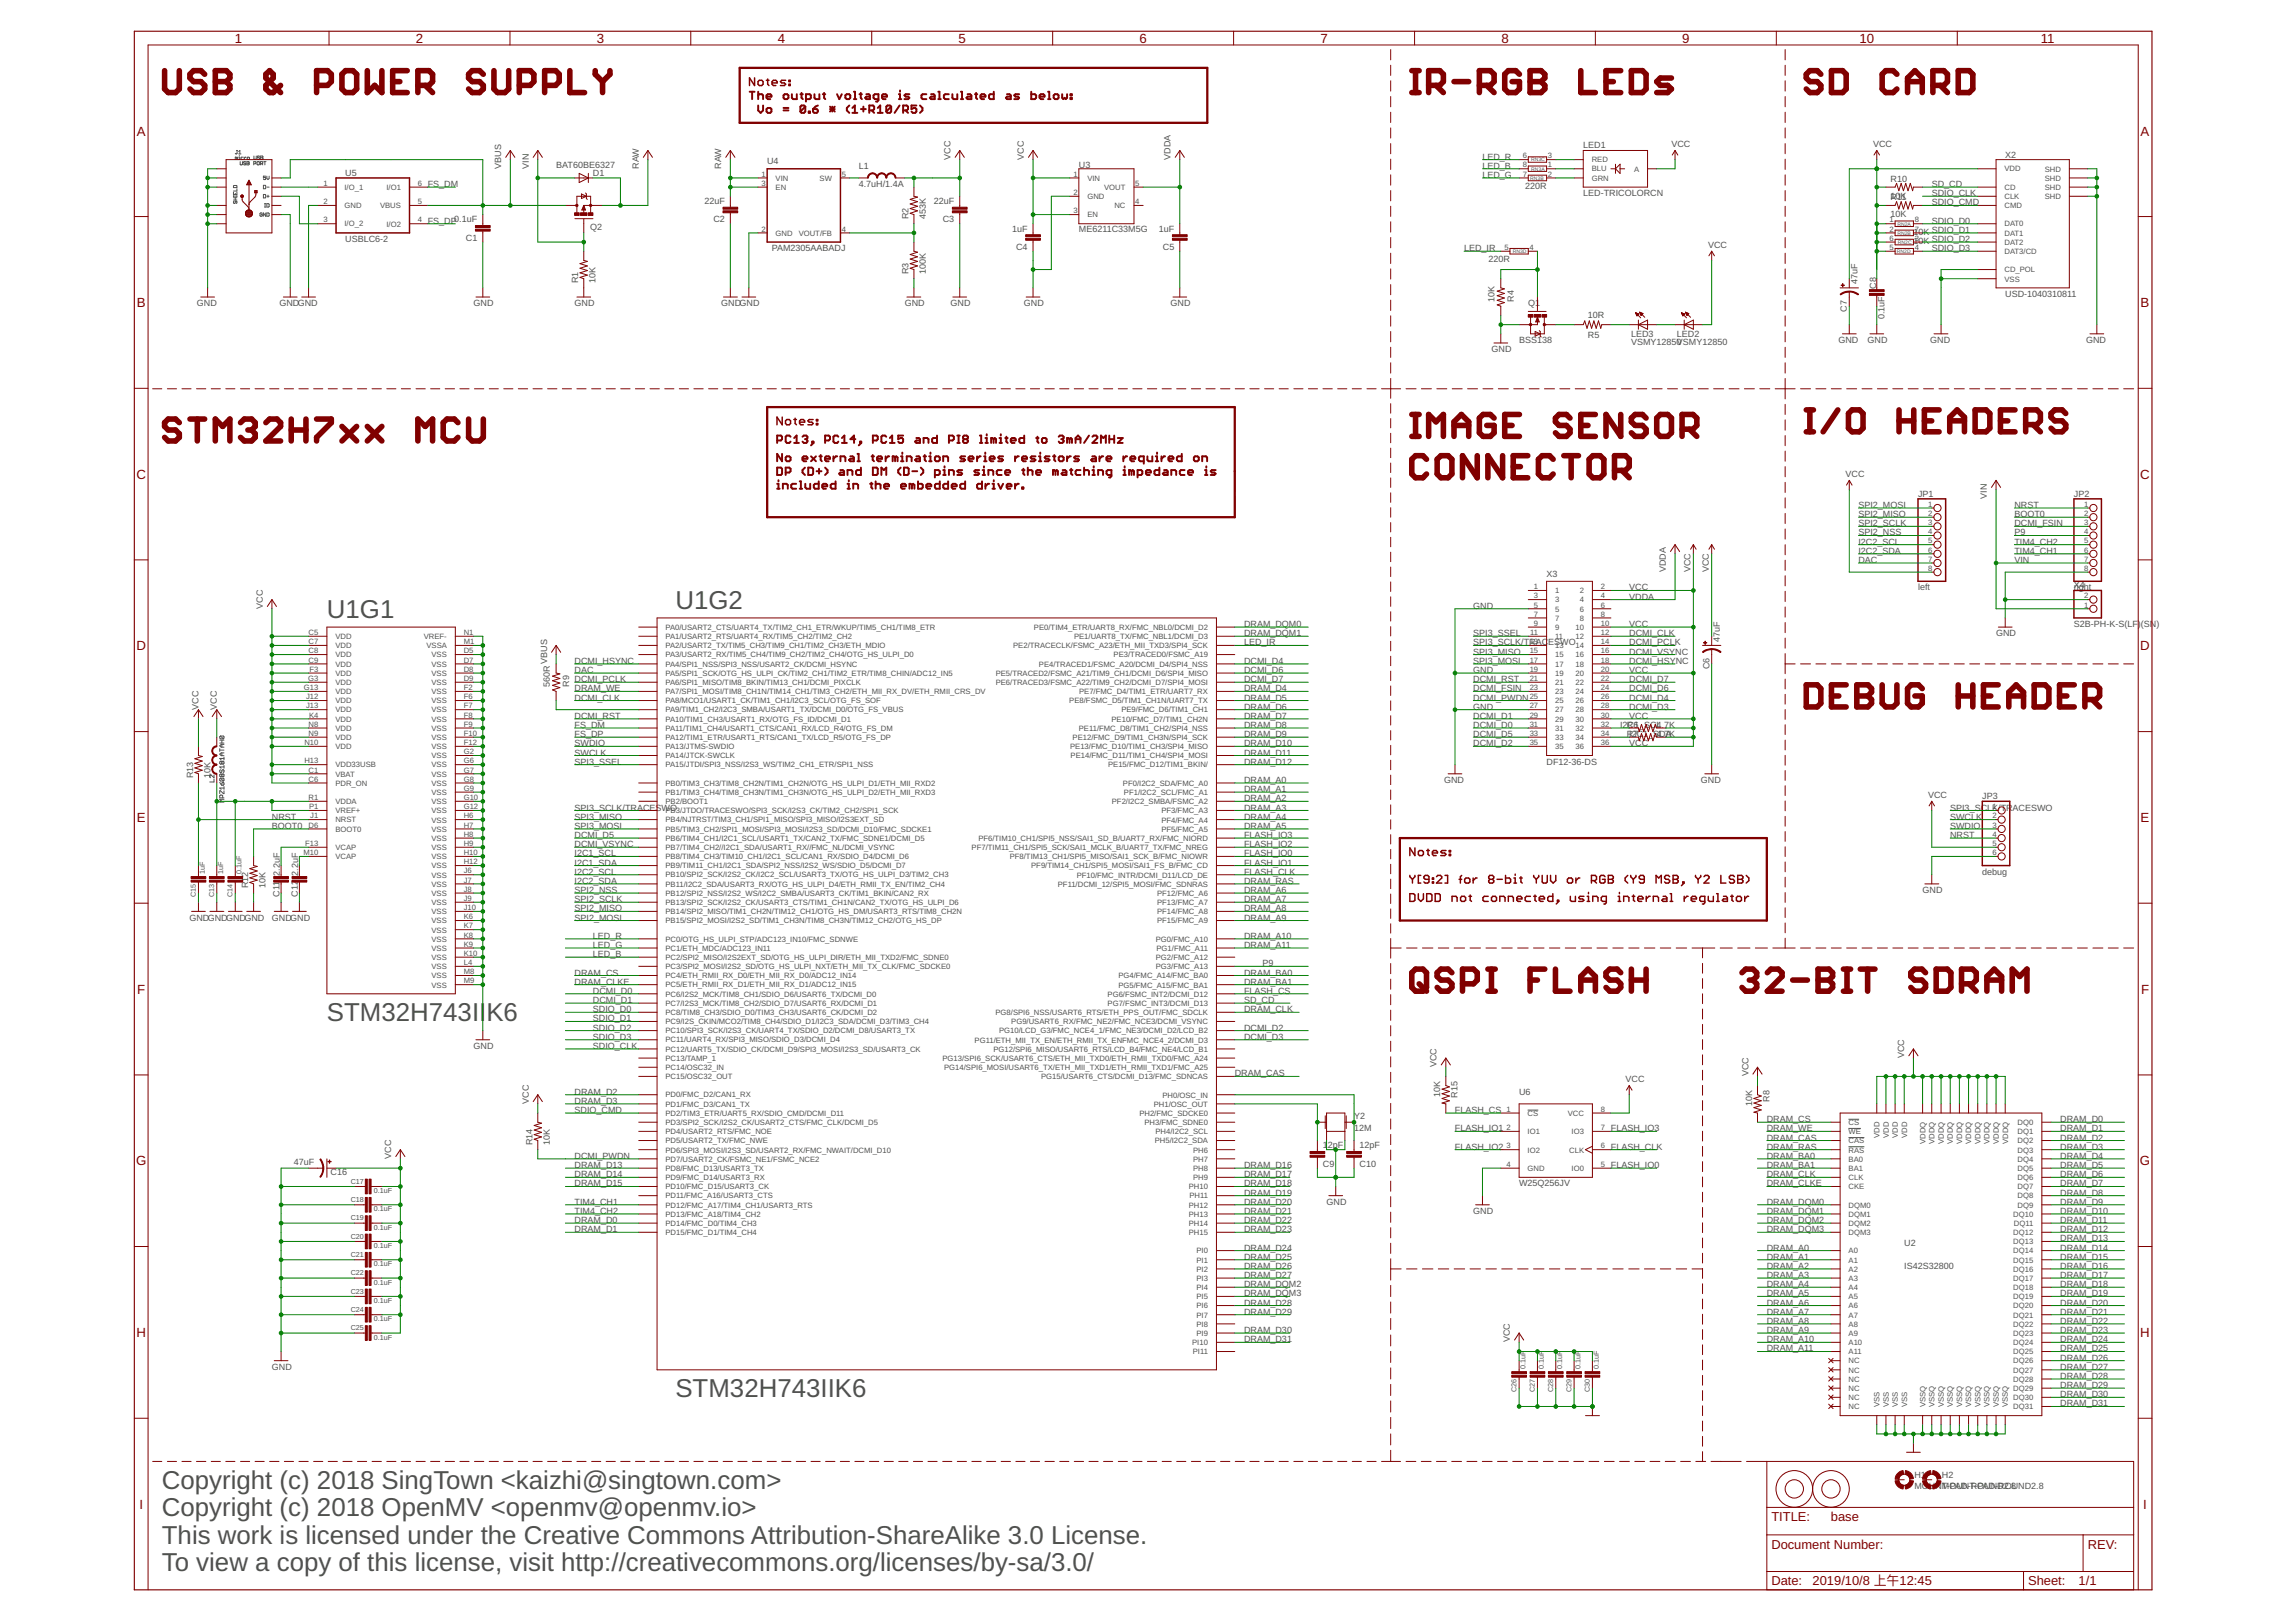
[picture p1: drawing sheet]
<svg xmlns="http://www.w3.org/2000/svg" width="297mm" height="210mm" viewBox="0 0 297 210" stroke-linecap="round" stroke-linejoin="round" font-family="sans-serif">
<defs><g id="words">
<g font-size="3.3" fill="#505050">
<text x="42.3" y="80">U1G1</text>
<text x="87.4" y="78.8">U1G2</text>
<text x="42.3" y="132.2">STM32H743II</text>
<text x="62.9" y="132.2">K6</text>
<text x="87.4" y="180.8">STM32H743IIK6</text>
<text x="20.9" y="196.2">Copyright (c) 2018 OpenMV &lt;openmv@openmv.io&gt;</text>
<text x="20.9" y="192.7">Copyright (c) 2018 SingTown &lt;kaizhi@singtown.com&gt;</text>
<text x="20.9" y="199.8">This work is licensed under the Creative Commons Attribution-ShareAlike 3.0 License.</text>
<text x="20.9" y="203.4">To view a copy of this license, visit http://creativecommons.org/licenses/by-sa/3.0/</text>
</g>
<g font-size="1.7" fill="#800000">
<text x="30.4" y="5.5">1</text>
<text x="53.8" y="5.5">2</text>
<text x="77.2" y="5.5">3</text>
<text x="100.6" y="5.5">4</text>
<text x="124" y="5.5">5</text>
<text x="147.4" y="5.5">6</text>
<text x="170.8" y="5.5">7</text>
<text x="194.2" y="5.5">8</text>
<text x="217.6" y="5.5">9</text>
<text x="240.6" y="5.5">10</text>
<text x="264" y="5.5">11</text>
<text x="17.7" y="17.5">A</text>
<text x="276.9" y="17.5">A</text>
<text x="17.7" y="39.8">B</text>
<text x="276.9" y="39.8">B</text>
<text x="17.7" y="62">C</text>
<text x="276.9" y="62">C</text>
<text x="17.7" y="84.2">D</text>
<text x="276.9" y="84.2">D</text>
<text x="17.7" y="106.4">E</text>
<text x="276.9" y="106.4">E</text>
<text x="17.8" y="128.6">F</text>
<text x="277" y="128.6">F</text>
<text x="17.6" y="150.8">G</text>
<text x="276.9" y="150.8">G</text>
<text x="17.7" y="173">H</text>
<text x="276.9" y="173">H</text>
<text x="18" y="195.2">I</text>
<text x="229.2" y="196.8">TITLE:</text>
<text x="236.9" y="196.8">base</text>
<text x="277.3" y="195.2">I</text>
<text x="229.2" y="200.4">Document Number:</text>
<text x="270.1" y="200.4">REV:</text>
<text x="229.2" y="205.1">Date:</text>
<text x="234.5" y="205.1">2019/10/8 上午12:45</text>
<text x="262.4" y="205.1">Sheet:</text>
<text x="268.9" y="205.1">1/1</text>
</g>
<g font-size="1.2" fill="#505050">
<text x="44.7" y="22.7">U5</text>
<text x="64.8" y="21.8" transform="rotate(-90 64.8 21.8)">VBUS</text>
<text x="68.4" y="21.8" transform="rotate(-90 68.4 21.8)">VIN</text>
<text x="72" y="21.7">BAT60BE6327</text>
<text x="76.7" y="22.8">D1</text>
<text x="82.6" y="21.8" transform="rotate(-90 82.6 21.8)">RAW</text>
<text x="93.3" y="21.8" transform="rotate(-90 93.3 21.8)">RAW</text>
<text x="99.2" y="21.2">U4</text>
<text x="111.1" y="21.8">L1</text>
<text x="123" y="20.6" transform="rotate(-90 123 20.6)">VCC</text>
<text x="132.5" y="20.6" transform="rotate(-90 132.5 20.6)">VCC</text>
<text x="139.6" y="21.7">U3</text>
<text x="151.4" y="20.6" transform="rotate(-90 151.4 20.6)">VDDA</text>
<text x="191.8" y="23">LED_G</text>
<text x="191.8" y="21.8">LED_B</text>
<text x="191.8" y="20.6">LED_R</text>
<text x="204.8" y="19.1">LED1</text>
<text x="216.2" y="19">VCC</text>
<text x="242.3" y="19">VCC</text>
<text x="244.6" y="23.5">R10</text>
<text x="259.4" y="20.4">X2</text>
<text x="55.3" y="29">FS_DP0.1uF</text>
<text x="55.3" y="24.2">FS_DM</text>
<text x="76.3" y="29.8">Q2</text>
<text x="91.1" y="26.4">22uF</text>
<text x="92.3" y="28.8">C2</text>
<text x="111.1" y="24.2">4.7uH/1.4A</text>
<text x="117.5" y="28.4" transform="rotate(-90 117.5 28.4)">R2</text>
<text x="119.8" y="28.4" transform="rotate(-90 119.8 28.4)">453K</text>
<text x="120.8" y="26.4">22uF</text>
<text x="122" y="28.8">C3</text>
<text x="130.9" y="30">1uF</text>
<text x="149.9" y="30">1uF</text>
<text x="197.3" y="24.4">220R</text>
<text x="204.8" y="25.4">LED-TRICOLORCN</text>
<text x="244.6" y="25.8">10K</text>
<text x="244.6" y="28.1">10K</text>
<text x="244.6" y="25.9">R11</text>
<text x="249.9" y="24.2">SD_CD</text>
<text x="249.9" y="29">SDIO_D0</text>
<text x="249.9" y="25.4">SDIO_CLK</text>
<text x="249.9" y="26.6">SDIO_CMD</text>
<text x="44.7" y="31.3">USBLC6-2</text>
<text x="60.3" y="31.1">C1</text>
<text x="99.8" y="32.5">PAM2305AABADJ</text>
<text x="117.5" y="35.5" transform="rotate(-90 117.5 35.5)">R3</text>
<text x="119.8" y="35.5" transform="rotate(-90 119.8 35.5)">100K</text>
<text x="131.5" y="32.3">C4</text>
<text x="139.6" y="30">ME6211C33M5G</text>
<text x="150.4" y="32.3">C5</text>
<text x="189.4" y="32.5">LED_IR</text>
<text x="192.6" y="33.9">220R</text>
<text x="221" y="32">VCC</text>
<text x="247.6" y="30.4">10K SDIO_D1</text>
<text x="247.6" y="31.6">10K SDIO_D2</text>
<text x="249.9" y="32.5">SDIO_D3</text>
<text x="25.5" y="39.6">GND</text>
<text x="36.2" y="39.6">GNDGND</text>
<text x="61.3" y="39.6">GND</text>
<text x="74.3" y="39.6">GND</text>
<text x="74.8" y="36.7" transform="rotate(-90 74.8 36.7)">R1</text>
<text x="77.1" y="36.7" transform="rotate(-90 77.1 36.7)">10K</text>
<text x="93.3" y="39.6">GNDGND</text>
<text x="117" y="39.6">GND</text>
<text x="123" y="39.6">GND</text>
<text x="132.5" y="39.6">GND</text>
<text x="151.4" y="39.6">GND</text>
<text x="193.3" y="39" transform="rotate(-90 193.3 39)">10K</text>
<text x="195.8" y="39" transform="rotate(-90 195.8 39)">R4</text>
<text x="197.7" y="39.6">Q1</text>
<text x="205.4" y="41.2">10R</text>
<text x="238.9" y="40.3" transform="rotate(-90 238.9 40.3)">C7</text>
<text x="240.3" y="36.8" transform="rotate(-90 240.3 36.8)">47uF</text>
<text x="242.7" y="37.4" transform="rotate(-90 242.7 37.4)">C8</text>
<text x="243.8" y="41.3" transform="rotate(-90 243.8 41.3)">0.1uF</text>
<text x="259.4" y="38.4">USD-1040310811</text>
<text x="193" y="45.6">GND</text>
<text x="196.5" y="44.4">BSS138</text>
<text x="205.4" y="43.7">R5</text>
<text x="211" y="44.7">VSMY12850</text>
<text x="211" y="43.7">LED3</text>
<text x="216.9" y="44.7">VSMY12850</text>
<text x="216.9" y="43.7">LED2</text>
<text x="237.9" y="44.4">GND</text>
<text x="241.6" y="44.4">GND</text>
<text x="249.7" y="44.4">GND</text>
<text x="269.9" y="44.4">GND</text>
<text x="238.8" y="61.7">VCC</text>
<text x="240.4" y="65.7">SPI2_MOSI</text>
<text x="248.1" y="64.3">JP1</text>
<text x="257" y="64.5" transform="rotate(-90 257 64.5)">VIN</text>
<text x="260.6" y="65.7">NRST</text>
<text x="268.3" y="64.3">JP2</text>
<text x="240.4" y="68.1">SPI2_SCLK</text>
<text x="240.4" y="70.5">I2C2_SCL</text>
<text x="240.4" y="71.7">I2C2_SDA</text>
<text x="240.4" y="69.3">SPI2_NSS</text>
<text x="240.4" y="66.9">SPI2_MISO</text>
<text x="260.6" y="66.9">BOOT0</text>
<text x="260.6" y="71.7">TIM4_CH1</text>
<text x="260.6" y="70.5">TIM4_CH2</text>
<text x="260.6" y="68.1">DCMI_FSIN</text>
<text x="260.6" y="69.3">P9</text>
<text x="200.1" y="74.6">X3</text>
<text x="210.8" y="76.4">VCC</text>
<text x="210.8" y="77.6">VDDA</text>
<text x="215.5" y="74" transform="rotate(-90 215.5 74)">VDDA</text>
<text x="218.7" y="74" transform="rotate(-90 218.7 74)">VCC</text>
<text x="221.1" y="74" transform="rotate(-90 221.1 74)">VCC</text>
<text x="240.4" y="72.9">DAC</text>
<text x="248.1" y="76.4">left</text>
<text x="260.6" y="72.9">VIN</text>
<text x="268.3" y="76.4">right</text>
<text x="268.3" y="76.1">X4</text>
<text x="34" y="78.8" transform="rotate(-90 34 78.8)">VCC</text>
<text x="160.9" y="83.5">LED_IR</text>
<text x="160.9" y="81.2">DRAM_DQM0</text>
<text x="160.9" y="82.3">DRAM_DQM1</text>
<text x="190.6" y="78.8">GND</text>
<text x="190.6" y="83.5">SPI3_SCLK/TRAC</text>
<text x="190.6" y="82.3">SPI3_SSEL</text>
<text x="200.3" y="83.5">ESWO</text>
<text x="210.8" y="81.2">VCC</text>
<text x="210.8" y="83.5">DCMI_PCLK</text>
<text x="210.8" y="82.3">DCMI_CLK</text>
<text x="222.5" y="83.1" transform="rotate(-90 222.5 83.1)">47uF</text>
<text x="258.2" y="82.3">GND</text>
<text x="268.3" y="81.2">S2B-PH-K-S(LF)(SN)</text>
<text x="70.8" y="85.9" transform="rotate(-90 70.8 85.9)">VBUS</text>
<text x="71.1" y="88.9" transform="rotate(-90 71.1 88.9)">560R</text>
<text x="73.6" y="88.9" transform="rotate(-90 73.6 88.9)">R9</text>
<text x="74.3" y="88.3">DCMI_PCLK</text>
<text x="74.3" y="85.9">DCMI_HSYNC</text>
<text x="74.3" y="87.1">DAC</text>
<text x="74.3" y="89.5">DRAM_WE</text>
<text x="160.9" y="85.9">DCMI_D4</text>
<text x="160.9" y="87.1">DCMI_D6</text>
<text x="160.9" y="88.3">DCMI_D7</text>
<text x="160.9" y="89.5">DRAM_D4</text>
<text x="190.6" y="87.1">GND</text>
<text x="190.6" y="88.3">DCMI_RST</text>
<text x="190.6" y="89.5">DCMI_FSIN</text>
<text x="190.6" y="84.7">SPI3_MISO</text>
<text x="190.6" y="85.9">SPI3_MOSI</text>
<text x="210.8" y="87.1">VCC</text>
<text x="210.8" y="85.9">DCMI_HSYNC</text>
<text x="210.8" y="84.7">DCMI_VSYNC</text>
<text x="210.8" y="89.5">DCMI_D6</text>
<text x="210.8" y="88.3">DCMI_D7</text>
<text x="221.2" y="86.6" transform="rotate(-90 221.2 86.6)">C6</text>
<text x="25.7" y="91.8" transform="rotate(-90 25.7 91.8)">VCC</text>
<text x="28.1" y="91.8" transform="rotate(-90 28.1 91.8)">VCC</text>
<text x="74.3" y="90.7">DCMI_CLK</text>
<text x="74.3" y="93">DCMI_RST</text>
<text x="74.3" y="95.4">FS_DP</text>
<text x="74.3" y="94.2">FS_DM</text>
<text x="160.9" y="90.7">DRAM_D5</text>
<text x="160.9" y="91.8">DRAM_D6</text>
<text x="160.9" y="93">DRAM_D7</text>
<text x="160.9" y="94.2">DRAM_D8</text>
<text x="160.9" y="95.4">DRAM_D9</text>
<text x="190.6" y="91.8">GND</text>
<text x="190.6" y="94.2">DCMI_D0</text>
<text x="190.6" y="93">DCMI_D1</text>
<text x="190.6" y="90.7">DCMI_PWDN</text>
<text x="190.6" y="95.4">DCMI_D5</text>
<text x="209.6" y="94.2">I2R6</text>
<text x="210.5" y="95.4">R7</text>
<text x="210.6" y="94.2">C1_SCL</text>
<text x="210.8" y="93">VCC</text>
<text x="210.8" y="91.8">DCMI_D3</text>
<text x="210.8" y="90.7">DCMI_D4</text>
<text x="210.8" y="95.4">I2C1_S4DA</text>
<text x="214.3" y="94.2">4.7K</text>
<text x="215" y="95.4">.7K</text>
<text x="25" y="100.7" transform="rotate(-90 25 100.7)">R13</text>
<text x="27.2" y="100.7" transform="rotate(-90 27.2 100.7)">10K</text>
<text x="74.3" y="96.6">SWDIO</text>
<text x="74.3" y="97.8">SWCLK</text>
<text x="74.3" y="99">SPI3_SSEL</text>
<text x="160.9" y="101.3">DRAM_A0</text>
<text x="160.9" y="96.6">DRAM_D10</text>
<text x="160.9" y="97.8">DRAM_D11</text>
<text x="160.9" y="99">DRAM_D12</text>
<text x="186.8" y="101.3">GND</text>
<text x="190.6" y="96.6">DCMI_D2</text>
<text x="200.1" y="99">DF12-36-DS</text>
<text x="210.8" y="96.6">VCC</text>
<text x="220.1" y="101.3">GND</text>
<text x="35.2" y="106.1">NRST</text>
<text x="35.2" y="107.3">BOOT0</text>
<text x="74.3" y="104.9">SPI3_SCLK/TRACESWO</text>
<text x="74.3" y="106.1">SPI3_MISO</text>
<text x="74.3" y="107.3">SPI3_MOSI</text>
<text x="160.9" y="102.5">DRAM_A1</text>
<text x="160.9" y="103.7">DRAM_A2</text>
<text x="160.9" y="104.9">DRAM_A3</text>
<text x="160.9" y="106.1">DRAM_A4</text>
<text x="160.9" y="107.3">DRAM_A5</text>
<text x="249.5" y="103.2">VCC</text>
<text x="252.3" y="107.3">SWDIO</text>
<text x="252.3" y="106.1">SWCLK</text>
<text x="252.3" y="104.9">SPI3_SCLK/TRACESWO</text>
<text x="256.5" y="103.4">JP3</text>
<text x="36.2" y="113.3" transform="rotate(-90 36.2 113.3)">2.2uF</text>
<text x="38.6" y="113.3" transform="rotate(-90 38.6 113.3)">2.2uF</text>
<text x="74.3" y="109.6">DCMI_VSYNC</text>
<text x="74.3" y="108.4">DCMI_D5</text>
<text x="74.3" y="110.8">I2C1_SCL</text>
<text x="74.3" y="112">I2C1_SDA</text>
<text x="74.3" y="113.2">I2C2_SCL</text>
<text x="160.9" y="112">FLASH_IO1</text>
<text x="160.9" y="109.6">FLASH_IO2</text>
<text x="160.9" y="108.4">FLASH_IO3</text>
<text x="160.9" y="113.2">FLASH_CLK</text>
<text x="160.9" y="110.8">FLASH_IO0</text>
<text x="252.3" y="108.4">NRST</text>
<text x="256.5" y="113.2">debug</text>
<text x="24.5" y="119.1">GNDGNDGNDGND</text>
<text x="32.1" y="115" transform="rotate(-90 32.1 115)">R12</text>
<text x="34.3" y="115" transform="rotate(-90 34.3 115)">10K</text>
<text x="35.2" y="119.1">GNDGND</text>
<text x="36.2" y="116" transform="rotate(-90 36.2 116)">C11</text>
<text x="38.6" y="116" transform="rotate(-90 38.6 116)">C12</text>
<text x="74.3" y="116.8">SPI2_SCLK</text>
<text x="74.3" y="114.4">I2C2_SDA</text>
<text x="74.3" y="115.6">SPI2_NSS</text>
<text x="74.3" y="117.9">SPI2_MISO</text>
<text x="74.3" y="119.1">SPI2_MOSI</text>
<text x="160.9" y="115.6">DRAM_A6</text>
<text x="160.9" y="116.8">DRAM_A7</text>
<text x="160.9" y="117.9">DRAM_A8</text>
<text x="160.9" y="119.1">DRAM_A9</text>
<text x="160.9" y="114.4">DRAM_RAS</text>
<text x="248.7" y="115.6">GND</text>
<text x="76.7" y="122.7">LED_G</text>
<text x="76.7" y="123.9">LED_B</text>
<text x="76.7" y="121.5">LED_R</text>
<text x="160.9" y="121.5">DRAM_A10</text>
<text x="160.9" y="122.7">DRAM_A11</text>
<text x="163.3" y="125.1">P9</text>
<text x="74.3" y="126.2">DRAM_CS</text>
<text x="74.3" y="127.4">DRAM_CLKE</text>
<text x="76.7" y="128.6">DCMI_D0</text>
<text x="76.7" y="129.8">DCMI_D1</text>
<text x="76.7" y="131">SDIO_D0</text>
<text x="160.9" y="129.8">SD_CD</text>
<text x="160.9" y="126.2">DRAM_BA0</text>
<text x="160.9" y="127.4">DRAM_BA1</text>
<text x="160.9" y="131">DRAM_CLK</text>
<text x="160.9" y="128.6">FLASH_CS</text>
<text x="61.3" y="135.7">GND</text>
<text x="76.7" y="132.2">SDIO_D1</text>
<text x="76.7" y="133.4">SDIO_D2</text>
<text x="76.7" y="135.7">SDIO_CLK</text>
<text x="76.7" y="134.6">SDIO_D3</text>
<text x="160.9" y="133.4">DCMI_D2</text>
<text x="160.9" y="134.6">DCMI_D3</text>
<text x="246.4" y="136.9" transform="rotate(-90 246.4 136.9)">VCC</text>
<text x="68.4" y="142.9" transform="rotate(-90 68.4 142.9)">VCC</text>
<text x="74.3" y="141.7">DRAM_D2</text>
<text x="74.3" y="142.9">DRAM_D3</text>
<text x="159.8" y="139.3">DRAM_CAS</text>
<text x="185.9" y="138.1" transform="rotate(-90 185.9 138.1)">VCC</text>
<text x="186.3" y="142" transform="rotate(-90 186.3 142)">10K</text>
<text x="188.6" y="142" transform="rotate(-90 188.6 142)">R15</text>
<text x="196.5" y="141.7">U6</text>
<text x="210.3" y="140">VCC</text>
<text x="226.2" y="139.3" transform="rotate(-90 226.2 139.3)">VCC</text>
<text x="226.7" y="143.2" transform="rotate(-90 226.7 143.2)">10K</text>
<text x="228.9" y="142.6" transform="rotate(-90 228.9 142.6)">R8</text>
<text x="50.6" y="150" transform="rotate(-90 50.6 150)">VCC</text>
<text x="68.9" y="148.2" transform="rotate(-90 68.9 148.2)">R14</text>
<text x="71.1" y="148.2" transform="rotate(-90 71.1 148.2)">10K</text>
<text x="74.3" y="150">DCMI_PWDN</text>
<text x="74.3" y="144">SDIO_CMD</text>
<text x="171.1" y="148.6">12pF</text>
<text x="175.2" y="146.4">12M</text>
<text x="175.2" y="144.8">Y2</text>
<text x="175.9" y="148.6">12pF</text>
<text x="188.2" y="144">FLASH_CS</text>
<text x="188.2" y="146.4">FLASH_IO1</text>
<text x="188.2" y="148.8">FLASH_IO2</text>
<text x="208.4" y="146.4">FLASH_IO3</text>
<text x="208.4" y="148.8">FLASH_CLK</text>
<text x="228.6" y="150">DRAM_BA0</text>
<text x="228.6" y="148.8">DRAM_RAS</text>
<text x="228.6" y="147.6">DRAM_CAS</text>
<text x="228.6" y="146.4">DRAM_WE</text>
<text x="228.6" y="145.2">DRAM_CS</text>
<text x="266.5" y="145.2">DRAM_D0</text>
<text x="266.5" y="146.4">DRAM_D1</text>
<text x="266.5" y="147.6">DRAM_D2</text>
<text x="266.5" y="148.8">DRAM_D3</text>
<text x="266.5" y="150">DRAM_D4</text>
<text x="38" y="150.7">47uF</text>
<text x="42.8" y="152.1">C16</text>
<text x="74.3" y="155.9">TIM4_CH1</text>
<text x="74.3" y="151.2">DRAM_D13</text>
<text x="74.3" y="152.3">DRAM_D14</text>
<text x="74.3" y="153.5">DRAM_D15</text>
<text x="160.9" y="151.2">DRAM_D16</text>
<text x="160.9" y="152.3">DRAM_D17</text>
<text x="160.9" y="153.5">DRAM_D18</text>
<text x="160.9" y="154.7">DRAM_D19</text>
<text x="160.9" y="155.9">DRAM_D20</text>
<text x="171.1" y="151">C9</text>
<text x="171.6" y="155.9">GND</text>
<text x="175.9" y="151">C10</text>
<text x="196.5" y="153.5">W25Q256JV</text>
<text x="208.4" y="151.2">FLASH_IO0</text>
<text x="228.6" y="151.2">DRAM_BA1</text>
<text x="228.6" y="152.3">DRAM_CLK</text>
<text x="228.6" y="153.5">DRAM_CLKE</text>
<text x="228.6" y="155.9">DRAM_DQM0</text>
<text x="266.5" y="151.2">DRAM_D5</text>
<text x="266.5" y="152.3">DRAM_D6</text>
<text x="266.5" y="153.5">DRAM_D7</text>
<text x="266.5" y="154.7">DRAM_D8</text>
<text x="266.5" y="155.9">DRAM_D9</text>
<text x="74.3" y="157.1">TIM4_CH2</text>
<text x="74.3" y="158.3">DRAM_D0</text>
<text x="74.3" y="159.5">DRAM_D1</text>
<text x="160.9" y="157.1">DRAM_D21</text>
<text x="160.9" y="158.3">DRAM_D22</text>
<text x="160.9" y="159.5">DRAM_D23</text>
<text x="160.9" y="161.8">DRAM_D24</text>
<text x="190.6" y="157.1">GND</text>
<text x="228.6" y="161.8">DRAM_A0</text>
<text x="228.6" y="157.1">DRAM_DQM1</text>
<text x="228.6" y="158.3">DRAM_DQM2</text>
<text x="228.6" y="159.5">DRAM_DQM3</text>
<text x="246.4" y="161.2">U2</text>
<text x="266.5" y="157.1">DRAM_D10</text>
<text x="266.5" y="158.3">DRAM_D11</text>
<text x="266.5" y="159.5">DRAM_D12</text>
<text x="266.5" y="160.7">DRAM_D13</text>
<text x="266.5" y="161.8">DRAM_D14</text>
<text x="160.9" y="166.6">DRAM_DQM2</text>
<text x="160.9" y="167.8">DRAM_DQM3</text>
<text x="160.9" y="163">DRAM_D25</text>
<text x="160.9" y="164.2">DRAM_D26</text>
<text x="160.9" y="165.4">DRAM_D27</text>
<text x="228.6" y="163">DRAM_A1</text>
<text x="228.6" y="164.2">DRAM_A2</text>
<text x="228.6" y="165.4">DRAM_A3</text>
<text x="228.6" y="166.6">DRAM_A4</text>
<text x="228.6" y="167.8">DRAM_A5</text>
<text x="246.4" y="164.2">IS42S32800</text>
<text x="266.5" y="163">DRAM_D15</text>
<text x="266.5" y="164.2">DRAM_D16</text>
<text x="266.5" y="165.4">DRAM_D17</text>
<text x="266.5" y="166.6">DRAM_D18</text>
<text x="266.5" y="167.8">DRAM_D19</text>
<text x="160.9" y="169">DRAM_D28</text>
<text x="160.9" y="170.1">DRAM_D29</text>
<text x="160.9" y="172.5">DRAM_D30</text>
<text x="160.9" y="173.7">DRAM_D31</text>
<text x="195.3" y="173.7" transform="rotate(-90 195.3 173.7)">VCC</text>
<text x="228.6" y="169">DRAM_A6</text>
<text x="228.6" y="170.1">DRAM_A7</text>
<text x="228.6" y="171.3">DRAM_A8</text>
<text x="228.6" y="172.5">DRAM_A9</text>
<text x="228.6" y="173.7">DRAM_A10</text>
<text x="266.5" y="169">DRAM_D20</text>
<text x="266.5" y="170.1">DRAM_D21</text>
<text x="266.5" y="171.3">DRAM_D22</text>
<text x="266.5" y="172.5">DRAM_D23</text>
<text x="266.5" y="173.7">DRAM_D24</text>
<text x="35.2" y="177.3">GND</text>
<text x="228.6" y="174.9">DRAM_A11</text>
<text x="266.5" y="174.9">DRAM_D25</text>
<text x="266.5" y="176.1">DRAM_D26</text>
<text x="266.5" y="177.3">DRAM_D27</text>
<text x="266.5" y="178.5">DRAM_D28</text>
<text x="266.5" y="179.6">DRAM_D29</text>
<text x="266.5" y="180.8">DRAM_D30</text>
<text x="266.5" y="182">DRAM_D31</text>
<text x="247.7" y="191.2">H1</text>
<text x="251.2" y="191.2">H2</text>
<text x="247.7" y="192.7">MOUNT-PAD-ROUND2.8</text>
<text x="251.2" y="192.7">MOUNT-PAD-ROUND2.8</text>
</g>
<g font-size="1" fill="#505050">
<text x="98.5" y="22.9">1</text>
<text x="100.3" y="23.4">VIN</text>
<text x="106" y="23.4">SW</text>
<text x="108.9" y="22.9">5</text>
<text x="138.9" y="22.9">1</text>
<text x="140.7" y="23.4">VIN</text>
<text x="197" y="20.5">6</text>
<text x="197" y="22.9">7</text>
<text x="197" y="21.7">8</text>
<text x="200.3" y="20.5">3</text>
<text x="200.3" y="22.9">2</text>
<text x="200.3" y="21.7">1</text>
<text x="205.9" y="22.2">BLU</text>
<text x="205.9" y="23.4">GRN</text>
<text x="205.9" y="21">RED</text>
<text x="211.4" y="22.2">A</text>
<text x="259.3" y="22.2">VDD</text>
<text x="264.5" y="22.2">SHD</text>
<text x="264.5" y="23.4">SHD</text>
<text x="41.8" y="24">1</text>
<text x="41.8" y="26.4">2</text>
<text x="41.8" y="28.8">3</text>
<text x="44.6" y="24.6">I/O_1</text>
<text x="44.6" y="26.9">GND</text>
<text x="44.6" y="29.3">I/O_2</text>
<text x="49.2" y="26.9">VBUS</text>
<text x="50" y="29.3">I/O2</text>
<text x="50" y="24.6">I/O1</text>
<text x="54.1" y="28.8">4</text>
<text x="54.1" y="26.4">5</text>
<text x="54.1" y="24">6</text>
<text x="98.5" y="24">3</text>
<text x="98.5" y="30">2</text>
<text x="100.3" y="24.6">EN</text>
<text x="108.9" y="30">4</text>
<text x="138.9" y="27.6">3</text>
<text x="138.9" y="25.2">2</text>
<text x="140.7" y="28.1">EN</text>
<text x="140.7" y="25.8">GND</text>
<text x="142.8" y="24.6">VOUT</text>
<text x="144.2" y="26.9">NC</text>
<text x="146.9" y="26.4">4</text>
<text x="146.9" y="24">5</text>
<text x="244.5" y="28.8">1</text>
<text x="244.5" y="30">2</text>
<text x="247.7" y="28.8">8</text>
<text x="247.7" y="30">7</text>
<text x="259.3" y="24.6">CD</text>
<text x="259.3" y="25.8">CLK</text>
<text x="259.3" y="26.9">CMD</text>
<text x="259.3" y="29.3">DAT0</text>
<text x="264.5" y="24.6">SHD</text>
<text x="264.5" y="25.8">SHD</text>
<text x="100.3" y="30.5">GND</text>
<text x="103.3" y="30.5">VOUT/FB</text>
<text x="194.6" y="32.3">5</text>
<text x="197.9" y="32.3">4</text>
<text x="244.5" y="31.2">6</text>
<text x="244.5" y="32.3">5</text>
<text x="247.7" y="31.2">3</text>
<text x="247.7" y="32.3">4</text>
<text x="259.3" y="35.2">CD_POL</text>
<text x="259.3" y="30.5">DAT1</text>
<text x="259.3" y="31.7">DAT2</text>
<text x="259.3" y="32.9">DAT3/CD</text>
<text x="259.3" y="36.4">VSS</text>
<text x="249.5" y="65.6">1</text>
<text x="269.6" y="65.6">1</text>
<text x="249.5" y="66.8">2</text>
<text x="249.5" y="67.9">3</text>
<text x="249.5" y="69.1">4</text>
<text x="249.5" y="70.3">5</text>
<text x="249.5" y="71.5">6</text>
<text x="269.6" y="66.8">2</text>
<text x="269.6" y="67.9">3</text>
<text x="269.6" y="69.1">4</text>
<text x="269.6" y="70.3">5</text>
<text x="269.6" y="71.5">6</text>
<text x="198.5" y="76.2">1</text>
<text x="198.5" y="77.4">3</text>
<text x="201.2" y="76.8">1</text>
<text x="201.2" y="78">3</text>
<text x="204.4" y="76.8">2</text>
<text x="204.4" y="78">4</text>
<text x="207.1" y="76.2">2</text>
<text x="207.1" y="77.4">4</text>
<text x="249.5" y="72.7">7</text>
<text x="249.5" y="73.9">8</text>
<text x="269.6" y="72.7">7</text>
<text x="269.6" y="73.9">8</text>
<text x="269.6" y="77.4">2</text>
<text x="39.9" y="82.2">C5</text>
<text x="39.9" y="83.4">C7</text>
<text x="43.4" y="82.7">VDD</text>
<text x="43.4" y="83.9">VDD</text>
<text x="54.8" y="82.7">VREF-</text>
<text x="55.2" y="83.9">VSSA</text>
<text x="60" y="83.4">M1</text>
<text x="60" y="82.2">N1</text>
<text x="86.1" y="81.5">PA0/USART2_CTS/UART4_TX/TIM2_CH1_ETR/WKUP/TIM5_CH1/TIM8_ETR</text>
<text x="86.1" y="82.7">PA1/USART2_RTS/UART4_RX/TIM5_CH2/TIM2_CH2</text>
<text x="86.1" y="83.9">PA2/USART2_TX/TIM5_CH3/TIM9_CH1/TIM2_CH3/ETH_MDIO</text>
<text x="131.1" y="83.9">PE2/TRACECLK/FSMC_A23/ETH_MII_TXD3/SPI4_SCK</text>
<text x="133.8" y="81.5">PE0/TIM4_ETR/UART8_RX/FMC_NBL0/DCMI_D2</text>
<text x="139" y="82.7">PE1/UART8_TX/FMC_NBL1/DCMI_D3</text>
<text x="197.9" y="83.4">13</text>
<text x="198" y="82.2">11</text>
<text x="198.5" y="78.6">5</text>
<text x="198.5" y="79.8">7</text>
<text x="198.5" y="81">9</text>
<text x="201.2" y="79.1">5</text>
<text x="201.2" y="80.3">7</text>
<text x="201.2" y="81.5">9</text>
<text x="201.2" y="82.7">11</text>
<text x="201.2" y="83.9">13</text>
<text x="203.8" y="81.5">10</text>
<text x="203.8" y="82.7">12</text>
<text x="203.8" y="83.9">14</text>
<text x="204.4" y="79.2">6</text>
<text x="204.4" y="80.3">8</text>
<text x="207.1" y="78.6">6</text>
<text x="207.1" y="79.8">8</text>
<text x="207.1" y="81">10</text>
<text x="207.1" y="82.2">12</text>
<text x="207.1" y="83.4">14</text>
<text x="269.6" y="78.6">1</text>
<text x="39.3" y="89.3">G13</text>
<text x="39.9" y="88.1">G3</text>
<text x="39.9" y="84.6">C8</text>
<text x="39.9" y="85.7">C9</text>
<text x="40" y="86.9">F3</text>
<text x="43.4" y="85.1">VDD</text>
<text x="43.4" y="86.3">VDD</text>
<text x="43.4" y="87.4">VDD</text>
<text x="43.4" y="88.6">VDD</text>
<text x="43.4" y="89.8">VDD</text>
<text x="55.8" y="85.1">VSS</text>
<text x="55.8" y="86.3">VSS</text>
<text x="55.8" y="87.5">VSS</text>
<text x="55.8" y="88.6">VSS</text>
<text x="55.8" y="89.8">VSS</text>
<text x="60" y="84.6">D5</text>
<text x="60" y="85.7">D7</text>
<text x="60" y="86.9">D8</text>
<text x="60" y="88.1">D9</text>
<text x="60" y="89.3">F2</text>
<text x="86.1" y="85.1">PA3/USART2_RX/TIM5_CH4/TIM9_CH2/TIM2_CH4/OTG_HS_ULPI_D0</text>
<text x="86.1" y="86.3">PA4/SPI1_NSS/SPI3_NSS/USART2_CK/DCMI_HSYNC</text>
<text x="86.1" y="87.4">PA5/SPI1_SCK/OTG_HS_ULPI_CK/TIM2_CH1/TIM2_ETR/TIM8_CHIN/ADC12_IN5</text>
<text x="86.1" y="88.6">PA6/SPI1_MISO/TIM8_BKIN/TIM13_CH1/DCMI_PIXCLK</text>
<text x="86.1" y="89.8">PA7/SPI1_MOSI/TIM8_CH1N/TIM14_CH1/TIM3_CH2/ETH_MII_RX_DV/ETH_RMII_CRS_DV</text>
<text x="128.8" y="87.5">PE5/TRACED2/FSMC_A21/TIM9_CH1/DCMI_D6/SPI4_MISO</text>
<text x="128.8" y="88.6">PE6/TRACED3/FSMC_A22/TIM9_CH2/DCMI_D7/SPI4_MOSI</text>
<text x="134.4" y="86.3">PE4/TRACED1/FSMC_A20/DCMI_D4/SPI4_NSS</text>
<text x="139.6" y="89.8">PE7/FMC_D4/TIM1_ETR/UART7_RX</text>
<text x="144.1" y="85.1">PE3/TRACED0/FSMC_A19</text>
<text x="197.9" y="84.6">15</text>
<text x="197.9" y="85.7">17</text>
<text x="197.9" y="86.9">19</text>
<text x="197.9" y="88.1">21</text>
<text x="197.9" y="89.3">23</text>
<text x="201.2" y="85.1">15</text>
<text x="201.2" y="86.3">17</text>
<text x="201.2" y="87.4">19</text>
<text x="201.2" y="88.6">21</text>
<text x="201.2" y="89.8">23</text>
<text x="203.8" y="85.1">16</text>
<text x="203.8" y="86.3">18</text>
<text x="203.8" y="87.5">20</text>
<text x="203.8" y="88.6">22</text>
<text x="203.8" y="89.8">24</text>
<text x="207.1" y="84.6">16</text>
<text x="207.1" y="85.7">18</text>
<text x="207.1" y="86.9">20</text>
<text x="207.1" y="88.1">22</text>
<text x="207.1" y="89.3">24</text>
<text x="39.6" y="90.5">J12</text>
<text x="39.6" y="91.7">J13</text>
<text x="39.9" y="94">N8</text>
<text x="39.9" y="95.2">N9</text>
<text x="40" y="92.9">K4</text>
<text x="43.4" y="91">VDD</text>
<text x="43.4" y="92.2">VDD</text>
<text x="43.4" y="93.4">VDD</text>
<text x="43.4" y="94.6">VDD</text>
<text x="43.4" y="95.8">VDD</text>
<text x="55.8" y="91">VSS</text>
<text x="55.8" y="92.2">VSS</text>
<text x="55.8" y="93.4">VSS</text>
<text x="55.8" y="94.6">VSS</text>
<text x="55.8" y="95.8">VSS</text>
<text x="60" y="90.5">F6</text>
<text x="60" y="91.7">F7</text>
<text x="60" y="92.9">F8</text>
<text x="60" y="94">F9</text>
<text x="60" y="95.2">F10</text>
<text x="86.1" y="91">PA8/MCO1/USART1_CK/TIM1_CH1/I2C3_SCL/OTG_FS_SOF</text>
<text x="86.1" y="92.2">PA9/TIM1_CH2/I2C3_SMBA/USART1_TX/DCMI_D0/OTG_FS_VBUS</text>
<text x="86.1" y="93.4">PA10/TIM1_CH3/USART1_RX/OTG_FS_ID/DCMI_D1</text>
<text x="86.1" y="94.6">PA11/TIM1_CH4/USART1_CTS/CAN1_RX/LCD_R4/OTG_FS_DM</text>
<text x="86.1" y="95.8">PA12/TIM1_ETR/USART1_RTS/CAN1_TX/LCD_R5/OTG_FS_DP</text>
<text x="138.3" y="91">PE8/FSMC_D5/TIM1_CH1N/UART7_TX</text>
<text x="138.8" y="95.8">PE12/FMC_D9/TIM1_CH3N/SPI4_SCK</text>
<text x="139.6" y="94.6">PE11/FMC_D8/TIM1_CH2/SPI4_NSS</text>
<text x="143.8" y="93.4">PE10/FMC_D7/TIM1_CH2N</text>
<text x="145.1" y="92.2">PE9/FMC_D6/TIM1_CH1</text>
<text x="197.9" y="90.5">25</text>
<text x="197.9" y="91.7">27</text>
<text x="197.9" y="92.9">29</text>
<text x="197.9" y="94">31</text>
<text x="197.9" y="95.2">33</text>
<text x="201.2" y="91">25</text>
<text x="201.2" y="92.2">27</text>
<text x="201.2" y="93.4">29</text>
<text x="201.2" y="94.6">31</text>
<text x="201.2" y="95.8">33</text>
<text x="203.8" y="91">26</text>
<text x="203.8" y="92.2">28</text>
<text x="203.8" y="93.4">30</text>
<text x="203.8" y="94.6">32</text>
<text x="203.8" y="95.8">34</text>
<text x="207.1" y="90.5">26</text>
<text x="207.1" y="91.7">28</text>
<text x="207.1" y="92.9">30</text>
<text x="207.1" y="94">32</text>
<text x="207.1" y="95.2">34</text>
<text x="39.4" y="96.4">N10</text>
<text x="39.4" y="98.8">H13</text>
<text x="39.9" y="100">C1</text>
<text x="39.9" y="101.2">C6</text>
<text x="43.4" y="96.9">VDD</text>
<text x="43.4" y="99.3">VDD33USB</text>
<text x="43.4" y="100.5">VBAT</text>
<text x="43.4" y="101.7">PDR_ON</text>
<text x="55.8" y="96.9">VSS</text>
<text x="55.8" y="98.1">VSS</text>
<text x="55.8" y="99.3">VSS</text>
<text x="55.8" y="100.5">VSS</text>
<text x="55.8" y="101.7">VSS</text>
<text x="60" y="96.4">F12</text>
<text x="60" y="97.6">G2</text>
<text x="60" y="98.8">G6</text>
<text x="60" y="100">G7</text>
<text x="60" y="101.2">G8</text>
<text x="86.1" y="96.9">PA13/JTMS-SWDIO</text>
<text x="86.1" y="98.1">PA14/JTCK-SWCLK</text>
<text x="86.1" y="99.3">PA15/JTDI/SPI3_NSS/I2S3_WS/TIM2_CH1_ETR/SPI1_NSS</text>
<text x="86.1" y="101.7">PB0/TIM3_CH3/TIM8_CH2N/TIM1_CH2N/OTG_HS_ULPI_D1/ETH_MII_RXD2</text>
<text x="138.4" y="96.9">PE13/FMC_D10/TIM1_CH3/SPI4_MISO</text>
<text x="138.5" y="98.1">PE14/FMC_D11/TIM1_CH4/SPI4_MOSI</text>
<text x="143.4" y="99.3">PE15/FMC_D12/TIM1_BKIN/</text>
<text x="145.3" y="101.7">PF0/I2C2_SDA/FMC_A0</text>
<text x="197.9" y="96.4">35</text>
<text x="201.2" y="96.9">35</text>
<text x="203.8" y="96.9">36</text>
<text x="207.1" y="96.4">36</text>
<text x="39.9" y="103.5">R1</text>
<text x="39.9" y="107.1">D6</text>
<text x="40" y="104.7">P1</text>
<text x="40.1" y="105.9">J1</text>
<text x="43.4" y="104.1">VDDA</text>
<text x="43.4" y="105.2">VREF+</text>
<text x="43.4" y="106.4">NRST</text>
<text x="43.4" y="107.6">BOOT0</text>
<text x="55.8" y="102.9">VSS</text>
<text x="55.8" y="104.1">VSS</text>
<text x="55.8" y="105.3">VSS</text>
<text x="55.8" y="106.4">VSS</text>
<text x="55.8" y="107.6">VSS</text>
<text x="60" y="102.4">G9</text>
<text x="60" y="103.5">G10</text>
<text x="60" y="104.7">G12</text>
<text x="60" y="105.9">H6</text>
<text x="60" y="107.1">H7</text>
<text x="86.1" y="102.9">PB1/TIM3_CH4/TIM8_CH3N/TIM1_CH3N/OTG_HS_ULPI_D2/ETH_MII_RXD3</text>
<text x="86.1" y="104.1">PB2/BOOT1</text>
<text x="86.1" y="105.2">PB3/JTDO/TRACESWO/SPI3_SCK/I2S3_CK/TIM2_CH2/SPI1_SCK</text>
<text x="86.1" y="106.4">PB4/NJTRST/TIM3_CH1/SPI1_MISO/SPI3_MISO/I2S3EXT_SD</text>
<text x="86.1" y="107.6">PB5/TIM3_CH2/SPI1_MOSI/SPI3_MOSI/I2S3_SD/DCMI_D10/FMC_SDCKE1</text>
<text x="143.8" y="104.1">PF2/I2C2_SMBA/FSMC_A2</text>
<text x="145.4" y="102.9">PF1/I2C2_SCL/FMC_A1</text>
<text x="150.3" y="105.3">PF3/FMC_A3</text>
<text x="150.3" y="106.4">PF4/FMC_A4</text>
<text x="150.3" y="107.6">PF5/FMC_A5</text>
<text x="257.8" y="104.7">1</text>
<text x="257.8" y="105.9">2</text>
<text x="257.8" y="107.1">3</text>
<text x="39.3" y="110.7">M10</text>
<text x="39.5" y="109.5">F13</text>
<text x="43.4" y="110">VCAP</text>
<text x="43.4" y="111.2">VCAP</text>
<text x="55.8" y="108.8">VSS</text>
<text x="55.8" y="110">VSS</text>
<text x="55.8" y="111.2">VSS</text>
<text x="55.8" y="112.4">VSS</text>
<text x="55.8" y="113.6">VSS</text>
<text x="60" y="108.3">H8</text>
<text x="60" y="109.5">H9</text>
<text x="60" y="110.7">H10</text>
<text x="60" y="111.8">H12</text>
<text x="60" y="113">J6</text>
<text x="86.1" y="108.8">PB6/TIM4_CH1/I2C1_SCL/USART1_TX/CAN2_TX/FMC_SDNE1/DCMI_D5</text>
<text x="86.1" y="110">PB7/TIM4_CH2//I2C1_SDA/USART1_RX//FMC_NL/DCMI_VSYNC</text>
<text x="86.1" y="111.2">PB8/TIM4_CH3/TIM10_CH1/I2C1_SCL/CAN1_RX/SDIO_D4/DCMI_D6</text>
<text x="86.1" y="112.4">PB9/TIM11_CH1/I2C1_SDA/SPI2_NSS/I2S2_WS/SDIO_D5/DCMI_D7</text>
<text x="86.1" y="113.6">PB10/SPI2_SCK/I2S2_CK/I2C2_SCL/USART3_TX/OTG_HS_ULPI_D3/TIM2_CH3</text>
<text x="125.7" y="110">PF7/TIM11_CH1/SPI5_SCK/SAI1_MCLK_B/UART7_TX/FMC_NREG</text>
<text x="126.6" y="108.8">PF6/TIM10_CH1/SPI5_NSS/SAI1_SD_B/UART7_RX/FMC_NIORD</text>
<text x="130.6" y="111.2">PF8/TIM13_CH1/SPI5_MISO/SAI1_SCK_B/FMC_NIOWR</text>
<text x="133.4" y="112.4">PF9/TIM14_CH1/SPI5_MOSI/SAI1_FS_B/FMC_CD</text>
<text x="139.3" y="113.6">PF10/FMC_INTR/DCMI_D11/LCD_DE</text>
<text x="257.8" y="108.3">4</text>
<text x="257.8" y="109.5">5</text>
<text x="257.8" y="110.7">6</text>
<text x="55.8" y="114.7">VSS</text>
<text x="55.8" y="115.9">VSS</text>
<text x="55.8" y="117.1">VSS</text>
<text x="55.8" y="118.3">VSS</text>
<text x="55.8" y="119.5">VSS</text>
<text x="60" y="114.2">J7</text>
<text x="60" y="115.4">J8</text>
<text x="60" y="116.6">J9</text>
<text x="60" y="117.8">J10</text>
<text x="60" y="119">K6</text>
<text x="86.1" y="114.7">PB11/I2C2_SDA/USART3_RX/OTG_HS_ULPI_D4/ETH_RMII_TX_EN/TIM2_CH4</text>
<text x="86.1" y="115.9">PB12/SPI2_NSS/I2S2_WS/I2C2_SMBA/USART3_CK/TIM1_BKIN/CAN2_RX</text>
<text x="86.1" y="117.1">PB13/SPI2_SCK/I2S2_CK/USART3_CTS/TIM1_CH1N/CAN2_TX/OTG_HS_ULPI_D6</text>
<text x="86.1" y="118.3">PB14/SPI2_MISO/TIM1_CH2N/TIM12_CH1/OTG_HS_DM/USART3_RTS/TIM8_CH2N</text>
<text x="86.1" y="119.5">PB15/SPI2_MOSI/I2S2_SD/TIM1_CH3N/TIM8_CH3N/TIM12_CH2/OTG_HS_DP</text>
<text x="136.9" y="114.7">PF11/DCMI_12/SPI5_MOSI/FMC_SDNRAS</text>
<text x="149.7" y="115.9">PF12/FMC_A6</text>
<text x="149.7" y="117.1">PF13/FMC_A7</text>
<text x="149.7" y="118.3">PF14/FMC_A8</text>
<text x="149.7" y="119.5">PF15/FMC_A9</text>
<text x="55.8" y="120.7">VSS</text>
<text x="55.8" y="121.9">VSS</text>
<text x="55.8" y="123.1">VSS</text>
<text x="55.8" y="124.2">VSS</text>
<text x="55.8" y="125.4">VSS</text>
<text x="60" y="120.1">K7</text>
<text x="60" y="121.3">K8</text>
<text x="60" y="122.5">K9</text>
<text x="60" y="123.7">K10</text>
<text x="60" y="124.9">L4</text>
<text x="86.1" y="121.9">PC0/OTG_HS_ULPI_STP/ADC123_IN10/FMC_SDNWE</text>
<text x="86.1" y="123">PC1/ETH_MDC/ADC123_IN11</text>
<text x="86.1" y="124.2">PC2/SPI2_MISO/I2S2EXT_SD/OTG_HS_ULPI_DIR/ETH_MII_TXD2/FMC_SDNE0</text>
<text x="86.1" y="125.4">PC3/SPI2_MOSI/I2S2_SD/OTG_HS_ULPI_NXT/ETH_MII_TX_CLK/FMC_SDCKE0</text>
<text x="149.5" y="121.9">PG0/FMC_A10</text>
<text x="149.5" y="124.2">PG2/FMC_A12</text>
<text x="149.5" y="125.4">PG3/FMC_A13</text>
<text x="149.6" y="123.1">PG1/FMC_A11</text>
<text x="55.8" y="126.6">VSS</text>
<text x="55.8" y="127.8">VSS</text>
<text x="60" y="126.1">M8</text>
<text x="60" y="127.3">M9</text>
<text x="86.1" y="126.6">PC4/ETH_RMII_RX_D0/ETH_MII_RX_D0/ADC12_IN14</text>
<text x="86.1" y="127.8">PC5/ETH_RMII_RX_D1/ETH_MII_RX_D1/ADC12_IN15</text>
<text x="86.1" y="129">PC6/I2S2_MCK/TIM8_CH1/SDIO_D6/USART6_TX/DCMI_D0</text>
<text x="86.1" y="130.2">PC7/I2S3_MCK/TIM8_CH2/SDIO_D7/USART6_RX/DCMI_D1</text>
<text x="86.1" y="131.3">PC8/TIM8_CH3/SDIO_D0/TIM3_CH3/USART6_CK/DCMI_D2</text>
<text x="128.8" y="131.4">PG8/SPI6_NSS/USART6_RTS/ETH_PPS_OUT/FMC_SDCLK</text>
<text x="143.3" y="129">PG6/FSMC_INT2/DCMI_D12</text>
<text x="143.3" y="130.2">PG7/FSMC_INT3/DCMI_D13</text>
<text x="144.7" y="126.6">PG4/FMC_A14/FMC_BA0</text>
<text x="144.7" y="127.8">PG5/FMC_A15/FMC_BA1</text>
<text x="86.1" y="132.5">PC9/I2S_CKIN/MCO2/TIM8_CH4/SDIO_D1/I2C3_SDA/DCMI_D3/TIM3_CH4</text>
<text x="86.1" y="133.7">PC10/SPI3_SCK/I2S3_CK/UART4_TX/SDIO_D2/DCMI_D8/USART3_TX</text>
<text x="86.1" y="134.9">PC11/UART4_RX/SPI3_MISO/SDIO_D3/DCMI_D4</text>
<text x="86.1" y="136.1">PC12/UART5_TX/SDIO_CK/DCMI_D9/SPI3_MOSI/I2S3_SD/USART3_CK</text>
<text x="86.1" y="137.3">PC13/TAMP_1</text>
<text x="121.9" y="137.3">PG13/SPI6_SCK/USART6_CTS/ETH_MII_TXD0/ETH_RMII_TXD0/FMC_A24</text>
<text x="126.1" y="134.9">PG11/ETH_MII_TX_EN/ETH_RMII_TX_ENFMC_NCE4_2/DCMI_D3</text>
<text x="128.5" y="136.1">PG12/SPI6_MISO/USART6_RTS/LCD_B4/FMC_NE4/LCD_B1</text>
<text x="129.3" y="133.7">PG10/LCD_G3/FMC_NCE4_1/FMC_NE3/DCMI_D2/LCD_B2</text>
<text x="130.8" y="132.5">PG9/USART6_RX/FMC_NE2/FMC_NCE3/DCMI_VSYNC</text>
<text x="86.1" y="138.5">PC14/OSC32_IN</text>
<text x="86.1" y="139.7">PC15/OSC32_OUT</text>
<text x="86.1" y="142">PD0/FMC_D2/CAN1_RX</text>
<text x="86.1" y="143.2">PD1/FMC_D3/CAN1_TX</text>
<text x="122.1" y="138.5">PG14/SPI6_MOSI/USART6_TX/ETH_MII_TXD1/ETH_RMII_TXD1/FMC_A25</text>
<text x="134.7" y="139.7">PG15/USART6_CTS/DCMI_D13/FMC_SDNCAS</text>
<text x="149.3" y="143.2">PH1/OSC_OUT</text>
<text x="150.4" y="142">PH0/OSC_IN</text>
<text x="194.9" y="143.9">1</text>
<text x="207.1" y="143.9">8</text>
<text x="86.1" y="144.4">PD2/TIM3_ETR/UART5_RX/SDIO_CMD/DCMI_D11</text>
<text x="86.1" y="145.6">PD3/SPI2_SCK/I2S2_CK/USART2_CTS/FMC_CLK/DCMI_D5</text>
<text x="86.1" y="146.8">PD4/USART2_RTS/FMC_NOE</text>
<text x="86.1" y="148">PD5/USART2_TX/FMC_NWE</text>
<text x="86.1" y="149.1">PD6/SPI3_MOSI/I2S3_SD/USART2_RX/FMC_NWAIT/DCMI_D10</text>
<text x="147.4" y="144.4">PH2/FMC_SDCKE0</text>
<text x="148.1" y="145.6">PH3/FMC_SDNE0</text>
<text x="149.4" y="148">PH5/I2C2_SDA</text>
<text x="149.5" y="146.8">PH4/I2C2_SCL</text>
<text x="154.4" y="149.2">PH6</text>
<text x="194.9" y="146.3">2</text>
<text x="194.9" y="148.6">3</text>
<text x="197.6" y="144.4">CS</text>
<text x="197.6" y="146.8">IO1</text>
<text x="197.6" y="149.1">IO2</text>
<text x="202.8" y="144.4">VCC</text>
<text x="203" y="149.2">CLK</text>
<text x="203.3" y="146.8">IO3</text>
<text x="207.1" y="148.6">6</text>
<text x="207.1" y="146.3">7</text>
<text x="239.2" y="148">CAS</text>
<text x="239.2" y="145.6">CS</text>
<text x="239.2" y="149.1">RAS</text>
<text x="239.2" y="146.8">WE</text>
<text x="243.2" y="147.2" transform="rotate(-90 243.2 147.2)">VDD</text>
<text x="244.4" y="147.2" transform="rotate(-90 244.4 147.2)">VDD</text>
<text x="245.5" y="147.2" transform="rotate(-90 245.5 147.2)">VDD</text>
<text x="246.7" y="147.2" transform="rotate(-90 246.7 147.2)">VDD</text>
<text x="249.1" y="148" transform="rotate(-90 249.1 148)">VDDQ</text>
<text x="250.3" y="148" transform="rotate(-90 250.3 148)">VDDQ</text>
<text x="251.5" y="148" transform="rotate(-90 251.5 148)">VDDQ</text>
<text x="252.7" y="148" transform="rotate(-90 252.7 148)">VDDQ</text>
<text x="253.8" y="148" transform="rotate(-90 253.8 148)">VDDQ</text>
<text x="255" y="148" transform="rotate(-90 255 148)">VDDQ</text>
<text x="256.2" y="148" transform="rotate(-90 256.2 148)">VDDQ</text>
<text x="257.4" y="148" transform="rotate(-90 257.4 148)">VDDQ</text>
<text x="258.6" y="148" transform="rotate(-90 258.6 148)">VDDQ</text>
<text x="259.8" y="148" transform="rotate(-90 259.8 148)">VDDQ</text>
<text x="261" y="145.6">DQ0</text>
<text x="261" y="146.8">DQ1</text>
<text x="261" y="148">DQ2</text>
<text x="261" y="149.2">DQ3</text>
<text x="86.1" y="150.3">PD7/USART2_CK/FSMC_NE1/FSMC_NCE2</text>
<text x="86.1" y="151.5">PD8/FMC_D13/USART3_TX</text>
<text x="86.1" y="152.7">PD9/FMC_D14/USART3_RX</text>
<text x="86.1" y="153.9">PD10/FMC_D15/USART3_CK</text>
<text x="86.1" y="155.1">PD11/FMC_A16/USART3_CTS</text>
<text x="153.8" y="153.9">PH10</text>
<text x="153.9" y="155.1">PH11</text>
<text x="154.4" y="150.3">PH7</text>
<text x="154.4" y="151.5">PH8</text>
<text x="154.4" y="152.7">PH9</text>
<text x="194.9" y="151">4</text>
<text x="197.6" y="151.5">GND</text>
<text x="203.3" y="151.5">IO0</text>
<text x="207.1" y="151">5</text>
<text x="239.2" y="150.3">BA0</text>
<text x="239.2" y="151.5">BA1</text>
<text x="239.2" y="153.9">CKE</text>
<text x="239.2" y="152.7">CLK</text>
<text x="261" y="150.3">DQ4</text>
<text x="261" y="151.5">DQ5</text>
<text x="261" y="152.7">DQ6</text>
<text x="261" y="153.9">DQ7</text>
<text x="261" y="155.1">DQ8</text>
<text x="86.1" y="156.3">PD12/FMC_A17/TIM4_CH1/USART3_RTS</text>
<text x="86.1" y="157.5">PD13/FMC_A18/TIM4_CH2</text>
<text x="86.1" y="158.6">PD14/FMC_D0/TIM4_CH3</text>
<text x="86.1" y="159.8">PD15/FMC_D1/TIM4_CH4</text>
<text x="153.8" y="156.3">PH12</text>
<text x="153.8" y="157.5">PH13</text>
<text x="153.8" y="158.6">PH14</text>
<text x="153.8" y="159.8">PH15</text>
<text x="239.2" y="156.3">DQM0</text>
<text x="239.2" y="157.5">DQM1</text>
<text x="239.2" y="158.6">DQM2</text>
<text x="239.2" y="159.8">DQM3</text>
<text x="260.5" y="157.5">DQ10</text>
<text x="260.5" y="159.8">DQ12</text>
<text x="260.5" y="161">DQ13</text>
<text x="260.6" y="158.6">DQ11</text>
<text x="261" y="156.3">DQ9</text>
<text x="154.8" y="162.2">PI0</text>
<text x="154.8" y="163.4">PI1</text>
<text x="154.8" y="164.6">PI2</text>
<text x="154.8" y="165.8">PI3</text>
<text x="154.8" y="167">PI4</text>
<text x="239.2" y="162.2">A0</text>
<text x="239.2" y="163.4">A1</text>
<text x="239.2" y="164.6">A2</text>
<text x="239.2" y="165.8">A3</text>
<text x="239.2" y="166.9">A4</text>
<text x="260.5" y="162.2">DQ14</text>
<text x="260.5" y="163.4">DQ15</text>
<text x="260.5" y="164.6">DQ16</text>
<text x="260.5" y="165.8">DQ17</text>
<text x="260.5" y="167">DQ18</text>
<text x="154.8" y="168.1">PI5</text>
<text x="154.8" y="169.3">PI6</text>
<text x="154.8" y="170.5">PI7</text>
<text x="154.8" y="171.7">PI8</text>
<text x="154.8" y="172.9">PI9</text>
<text x="239.2" y="168.1">A5</text>
<text x="239.2" y="169.3">A6</text>
<text x="239.2" y="170.5">A7</text>
<text x="239.2" y="171.7">A8</text>
<text x="239.2" y="172.9">A9</text>
<text x="260.5" y="168.1">DQ19</text>
<text x="260.5" y="169.3">DQ20</text>
<text x="260.5" y="170.5">DQ21</text>
<text x="260.5" y="171.7">DQ22</text>
<text x="260.5" y="172.9">DQ23</text>
<text x="154.2" y="174.1">PI10</text>
<text x="154.3" y="175.3">PI11</text>
<text x="239.2" y="174.1">A10</text>
<text x="239.2" y="175.2">A11</text>
<text x="239.2" y="176.4">NC</text>
<text x="239.2" y="177.6">NC</text>
<text x="239.2" y="178.8">NC</text>
<text x="239.2" y="180">NC</text>
<text x="260.5" y="174.1">DQ24</text>
<text x="260.5" y="175.3">DQ25</text>
<text x="260.5" y="176.4">DQ26</text>
<text x="260.5" y="177.6">DQ27</text>
<text x="260.5" y="178.8">DQ28</text>
<text x="239.2" y="181.2">NC</text>
<text x="239.2" y="182.4">NC</text>
<text x="243.2" y="182.1" transform="rotate(-90 243.2 182.1)">VSS</text>
<text x="244.3" y="182.1" transform="rotate(-90 244.3 182.1)">VSS</text>
<text x="245.5" y="182.1" transform="rotate(-90 245.5 182.1)">VSS</text>
<text x="246.7" y="182.1" transform="rotate(-90 246.7 182.1)">VSS</text>
<text x="249.1" y="182.1" transform="rotate(-90 249.1 182.1)">VSSQ</text>
<text x="250.3" y="182.1" transform="rotate(-90 250.3 182.1)">VSSQ</text>
<text x="251.5" y="182.1" transform="rotate(-90 251.5 182.1)">VSSQ</text>
<text x="252.7" y="182.1" transform="rotate(-90 252.7 182.1)">VSSQ</text>
<text x="253.8" y="182.1" transform="rotate(-90 253.8 182.1)">VSSQ</text>
<text x="255" y="182.1" transform="rotate(-90 255 182.1)">VSSQ</text>
<text x="256.2" y="182.1" transform="rotate(-90 256.2 182.1)">VSSQ</text>
<text x="257.4" y="182.1" transform="rotate(-90 257.4 182.1)">VSSQ</text>
<text x="258.6" y="182.1" transform="rotate(-90 258.6 182.1)">VSSQ</text>
<text x="259.8" y="182.1" transform="rotate(-90 259.8 182.1)">VSSQ</text>
<text x="260.5" y="180">DQ29</text>
<text x="260.5" y="181.2">DQ30</text>
<text x="260.5" y="182.4">DQ31</text>
</g>
<g font-size=".9" fill="#505050">
<text x="26.5" y="113.1" transform="rotate(-90 26.5 113.1)">1uF</text>
<text x="28.9" y="113.1" transform="rotate(-90 28.9 113.1)">1uF</text>
<text x="31.3" y="113.1" transform="rotate(-90 31.3 113.1)">0.1uF</text>
<text x="25.3" y="116" transform="rotate(-90 25.3 116)">C15</text>
<text x="27.7" y="116" transform="rotate(-90 27.7 116)">C13</text>
<text x="30.1" y="116" transform="rotate(-90 30.1 116)">C14</text>
<text x="45.4" y="155.6">C18</text>
<text x="45.4" y="153.2">C17</text>
<text x="48.3" y="154.4">0.1uF</text>
<text x="45.4" y="160.3">C20</text>
<text x="45.4" y="157.9">C19</text>
<text x="48.3" y="161.5">0.1uF</text>
<text x="48.3" y="159.1">0.1uF</text>
<text x="48.3" y="156.7">0.1uF</text>
<text x="45.4" y="162.7">C21</text>
<text x="45.4" y="165">C22</text>
<text x="45.4" y="167.4">C23</text>
<text x="48.3" y="163.9">0.1uF</text>
<text x="48.3" y="166.2">0.1uF</text>
<text x="45.4" y="169.8">C24</text>
<text x="45.4" y="172.2">C25</text>
<text x="48.3" y="168.6">0.1uF</text>
<text x="48.3" y="171">0.1uF</text>
<text x="48.3" y="173.4">0.1uF</text>
<text x="197.4" y="177.1" transform="rotate(-90 197.4 177.1)">0.1uF</text>
<text x="199.7" y="177.1" transform="rotate(-90 199.7 177.1)">0.1uF</text>
<text x="202.1" y="177.1" transform="rotate(-90 202.1 177.1)">0.1uF</text>
<text x="204.5" y="177.1" transform="rotate(-90 204.5 177.1)">0.1uF</text>
<text x="206.9" y="177.1" transform="rotate(-90 206.9 177.1)">0.1uF</text>
<text x="196.2" y="180.1" transform="rotate(-90 196.2 180.1)">C26</text>
<text x="198.6" y="180.1" transform="rotate(-90 198.6 180.1)">C27</text>
<text x="200.9" y="180.1" transform="rotate(-90 200.9 180.1)">C28</text>
<text x="203.3" y="180.1" transform="rotate(-90 203.3 180.1)">C29</text>
<text x="205.7" y="180.1" transform="rotate(-90 205.7 180.1)">C30</text>
</g>
<g font-size=".7" fill="#505050">
<text x="198" y="23.3">RN3B</text>
<text x="198.1" y="20.9">RN3C</text>
<text x="198.1" y="22.1">RN3A</text>
<text x="245.5" y="29.2">RN2A</text>
<text x="195.7" y="32.8">RN3D</text>
<text x="245.4" y="32.8">RN2D</text>
<text x="245.5" y="30.4">RN2B</text>
<text x="245.5" y="31.6">RN2C</text>
</g>
</g></defs>
<g fill="none" stroke="#505050" stroke-width=".13">
<path d="M30.6 19.5h.1M30.7 19.5v.4h-.3M30.9 19.9h.3M30.9 19.6l.1-.1v.4M30.2 24.9v.3h.4v-.3M30.2 25.4h.4M30.2 24.1l.4-.1v.3h-.4zM30.2 25.3v.2M30.2 25.9h.4M30.2 25.6h.4M30.3 26l-.1 .1 .1 .2 .1-.1 .1-.2 .1 .1v.2M30.4 25v.2"/>
<path d="M30.4 25.6v.3M30.6 20.4l-.2-.1v.3M30.6 20.4v.2M30.6 20.4h.1v.2M30.6 24.4v.3h-.4M30.6 25.3v.2M30.9 20.3h.1v.3M30.9 20.6h.1M31 20.1v.1M31.1 20.9v.4h.3v-.4M31.5 20.3l-.3 .1v.2h.3M31.6 20.3v.3"/>
<path d="M31.8 21h-.3l.1 .1 .2 .1-.1 .1h-.2M31.8 20.3l-.2 .2M31.9 20.9l.3 .1v.3h-.3zM31.9 21.1h.3M32 20.3l.3 .1-.1 .2h-.2zM32.8 21.2h.2l.1-.2-.3-.1v.4M32.9 20.2v.4h.2v-.4M33.3 21h.2v.3h-.2zM33.6 20.3h-.3l.1 .1 .2 .1-.1 .1h-.2M33.7 21.2h.2l.1-.2-.3-.1v.4M33.7 20.2l.3 .1v.3h-.3zM33.7 20.4h.3"/>
<path d="M33.8 21.2l.2 .1M33.9 27.6h-.3v.3l.3 .1v-.2h-.1M34.1 24l.3 .1-.1 .3h-.2zM34.1 25.2l.3 .1-.1 .3h-.2zM34.1 20.9h.3M34.2 26.8h.2M34.2 26.4h.2M34.3 20.9v.4M34.3 26.4v.4M34.4 22.8h-.3v.2l.1-.1 .2 .1-.1 .2h-.2M34.4 27.6v.4l-.3-.4v.4M34.5 22.8v.3l.2 .1 .1-.1v-.3"/>
<path d="M34.5 26.4h.3v.3l-.1 .1h-.2zM34.5 27.6h.3v.3l-.1 .1h-.2zM34.5 24.2h.3M34.5 25.4h.3M34.7 25.3v.2M28.4 96.9v.3M28.4 97.1h.6M28.4 96.2h.6M28.4 95.8h.6M28.5 95.2l-.1 .1v.2l.1 .1h.4M28.5 99.6l-.1 .1v.2l.2 .1 .1-.3 .2-.1 .1 .1-.1 .3M28.5 95.2h.4l.1 .1-.1 .3"/>
<path d="M28.5 95.2l.4 .4M28.7 98.6l-.1-.1-.2 .1 .1 .3 .2-.1M28.7 98.6l.1-.1 .2 .1-.1 .3-.2-.1M28.7 95.8v.4M28.7 96.3v.4M28.7 97.4v.4M28.7 98.6v.2M29 98v.3M29 99.1v.3M29 99.3h-.6l.2 .1M29 98.1h-.6l.2 .2M29 97.4h-.4l-.2 .2 .2 .2h.4"/>
<path d="M29 96.3h-.4l-.2 .2 .2 .2h.4M27.7 100.8v.4h-.6M27.7 100.3v.3l-.4-.3-.2 .1 .1 .2M28.4 101.2l.3 .4M28.5 100.7l-.1 .1v.2l.5 .1M28.5 100.7h.4l.1 .1-.1 .3M28.5 100.7l.4 .4M28.7 100.2h-.1h-.2v.2l.1 .1 .2-.1M28.7 100.2h.1h.2l-.1 .3-.2-.1M28.7 101.3l.1-.1 .2 .1-.1 .3h-.2zM28.7 100.2v.2M28.8 103.3v-.3l-.1-.1-.3 .1v.3h.6"/>
<path d="M29 103.4h-.6l.2 .2-.2 .2h.6M29 102.3v.4l-.5-.4h-.1v.4M29 101.8v.4M29 102h-.6l.2 .2M197.6 143.7h1.4M239.1 147.2h2.1M239.1 144.8h1.4M239.1 148.4h2.1M239.1 146h1.6"/>
</g>
<g fill="none" stroke="#800000" stroke-width=".25">
<path d="M97 11.9h.6M97.3 11.9v.9M98.1 11.9v.9M98.1 13.7v.6l.3 .3 .3-.3v-.6M98.1 12.3l.1-.1h.4l.1 .1v.5M99.2 12.5h.6v-.2l-.1-.1h-.4l-.1 .1v.4l.1 .1h.4M99.2 14.1l.1-.1h.4l.1 .1v.3l-.1 .2h-.4l-.1-.2zM101.4 14h.6M101.4 14.3h.6M101.5 12.2h.3l.2 .1v.4l-.2 .1h-.3l-.1-.1v-.4zM102.4 12.2v.5l.2 .1h.5v-.6M103.5 12.2h.4"/>
<path d="M103.7 12v.7l.2 .1M104.2 13.8v.6l-.2 .2h-.3l-.2-.2M104.2 13.8l-.2-.1h-.3l-.2 .1v.6M104.2 13.8l-.7 .6M104.3 12.8h.5l.1-.1v-.4l-.1-.1h-.5v.9M104.6 14.4h.2v.2h-.2zM105.2 14.1h.5l.1 .3-.1 .2h-.4l-.1-.2zM105.4 12.2v.5l.1 .1h.5v-.6M105.8 13.7l-.3 .1-.3 .3M106.4 12.2h.4M106.6 12v.7l.2 .1M107.4 14.1h.6"/>
<path d="M107.4 13.8l.6 .6M107.7 13.8v.6M108 13.8l-.6 .6M108.3 12.2l.3 .6 .3-.6M109.4 12.3l.1-.1h.4l.1 .1v.4l-.1 .1h-.4l-.1-.1zM109.9 13.7l-.3 .3v.3l.3 .3M110.3 14.6h.6M110.3 14l.3-.3v.9M110.5 11.9h.1v.9M110.5 12.8h.3M111.2 12.2h.3M111.4 12v.7l.1 .1"/>
<path d="M111.4 14.1h.6M111.7 13.8v.6M112.1 12.2h.3l.1 .1v.5h-.4l-.2-.1 .2-.2h.4M112.5 14.3h.4l.2-.2v-.3l-.2-.1h-.4v.9M112.8 14.3l.3 .3M113.6 14.6h.6M113.6 14l.3-.3v.9M113.6 12.8h-.4l-.2-.1v-.4l.2-.1h.4v.8l-.1 .1h-.2M114.1 12.5h.6v-.2l-.1-.1h-.3l-.2 .1v.4l.2 .1h.3M115.3 13.8l-.2-.1h-.3l-.1 .1v.6M115.3 13.8v.6l-.2 .2h-.3l-.1-.2M115.3 13.8l-.6 .6"/>
<path d="M116.3 12.2h.1v.6M116.3 12.8h.3M116.4 13.7l-.7 .9M116.4 11.7v.2M116.8 14.3h.5l.2-.2v-.3l-.2-.1h-.5v.9M117.2 14.3l.3 .3M117.6 12.2h-.4l-.2 .1 .2 .2h.3l.1 .2-.1 .1h-.5M118.6 13.7h-.7v.4l.3-.1h.2l.2 .1v.3l-.2 .2h-.3l-.2-.2M119 13.7l.3 .3v.3l-.3 .3M119.8 12.2h-.4l-.2 .1v.4l.2 .1h.4M120.5 12.2h.3l.1 .1v.5h-.4l-.2-.1 .2-.2h.4M121.4 11.9h.1v.9"/>
<path d="M121.4 12.8h.3M122.7 12.2h-.4l-.2 .1v.4l.2 .1h.4M123.2 12.2v.5l.2 .1h.4v-.6M124.3 11.9h.2v.9M124.3 12.8h.3M125.2 12.2h.3l.2 .1v.5h-.5l-.2-.1 .2-.2h.5M126.1 12.2h.3M126.3 12v.7l.1 .1M126.9 12.5h.6v-.2l-.2-.1h-.3l-.1 .1v.4l.1 .1h.3M128.6 11.9v.9h-.5l-.1-.1v-.4l.1-.1h.5M130.3 12.2h.3l.2 .1v.5h-.5l-.2-.1 .2-.2h.5M131.8 12.2h-.4l-.2 .1 .2 .2h.3l.1 .2-.1 .1h-.5"/>
<path d="M133.4 11.9v.9h.5l.1-.1v-.4l-.1-.1h-.5M134.5 12.5h.6v-.2l-.1-.1h-.3l-.2 .1v.4l.2 .1h.3M135.6 11.9h.1v.9M135.6 12.8h.3M136.3 12.3l.2-.1h.3l.1 .1v.4l-.1 .1h-.3l-.2-.1zM137.4 12.2v.5l.2 .1 .1-.1 .2 .1 .1-.1v-.5M138.5 12.2h.2v.1h-.2zM138.5 12.7h.2v.1h-.2zM100.5 57h.5l.2-.2v-.3l-.2-.1h-.5v.9M101.2 58.7v1l-.7-1v1M101.8 59.1h.3l.2 .1v.3l-.2 .2h-.3l-.2-.2v-.3zM102.3 56.5l-.2-.1h-.3l-.2 .1v.6l.2 .2h.3l.2-.2"/>
<path d="M102.7 57.3h.7M102.7 56.7l.4-.3v.9M103.8 56.5l.2-.1h.3l.2 .1v.2l-.2 .1M103.8 59.4h.7v-.2l-.2-.1h-.3l-.2 .1v.3l.2 .2h.3M104.1 56.8h.2M104.3 56.8l.2 .2-.2 .3h-.3l-.2-.2M104.9 59.1l.7 .6M105.1 57.1h.1v.2h-.1zM105.2 57.3l-.3 .3M105.6 59.1l-.7 .6M106 59.1h.3M106.2 58.9v.6l.1 .2"/>
<path d="M106.7 57h.5l.2-.2v-.3l-.2-.1h-.5v.9M106.7 59.4h.7v-.2l-.2-.1h-.3l-.2 .1v.3l.2 .2h.3M107.8 59.1v.6M108.3 59.1h-.2l-.3 .3M108.5 56.5l-.2-.1h-.3l-.2 .1v.6l.2 .2h.3l.2-.2M108.7 59.7v-.6h.5l.2 .1v.5M108.9 57.3h.7M108.9 56.7l.3-.3v.9M110 59.1h.3l.2 .1v.5h-.5l-.2-.2 .2-.1h.5M110.7 56.8h-.7l.5-.4v.9M110.9 59.7h.4M110.9 58.7h.2v1"/>
<path d="M111.3 57.1h.1v.2h-.1zM111.4 57.3l-.3 .3M112.8 59.1h.3M112.9 58.9v.6l.2 .2M112.9 57h.5l.2-.2v-.3l-.2-.1h-.5v.9M113.5 59.4h.6v-.2l-.1-.1h-.4l-.1 .1v.3l.1 .2h.4M114.6 59.1v.6M114.7 56.5l-.2-.1h-.3l-.2 .1v.6l.2 .2h.3l.2-.2M115 59.1h-.1l-.3 .3M115.1 57.3h.6M115.1 56.7l.3-.3v.9M115.8 59.2l-.3-.1v.6"/>
<path d="M115.8 59.2v.5M115.8 59.2l.2-.1 .1 .1v.5M116.6 59.7h.3M116.6 59.1h.1v.6M116.7 58.6v.1M116.8 56.4h-.6v.4l.3-.1h.2l.1 .1v.3l-.1 .2h-.3l-.2-.2M117.3 59.7v-.6h.5l.1 .1v.5M118.6 56.7h.3l.1 .1v.5h-.4l-.2-.2 .2-.1h.4M118.6 59.1h.3l.1 .1v.5h-.4l-.2-.2 .2-.1h.4M119.5 57.3v-.6h.5l.1 .1v.5M119.5 59.1h.3M119.6 58.9v.6l.2 .2"/>
<path d="M120.2 59.7h.3M120.2 59.1h.2v.6M120.4 58.6v.1M120.9 59.2l.2-.1h.3l.2 .1v.3l-.2 .2h-.3l-.2-.2zM121.2 56.4v.9h-.5l-.1-.2v-.3l.1-.1h.5M122 59.7v-.6h.5l.2 .1v.5M122.8 57h.4l.2-.2v-.3l-.2-.1h-.4v.9M123.8 56.4h.4M123.8 57.3h.4M124 56.4v.9M124.7 56.8l-.1-.1v-.2l.1-.1h.4l.1 .1v.2l-.1 .1M124.7 56.8l-.1 .2 .1 .3h.4l.1-.2v-.1l-.1-.2"/>
<path d="M124.7 56.8h.4M124.9 59.1h-.5l-.2 .1 .2 .2h.3l.2 .1-.2 .2h-.5M125.3 59.4h.6v-.2l-.1-.1h-.3l-.2 .1v.3l.2 .2h.3M126.4 59.1v.6M126.8 56.4h.1v.9M126.8 57.3h.3M126.9 59.1h-.2l-.3 .3M127.3 59.7h.3M127.3 59.1h.2v.6M127.5 58.6v.1M127.5 57.3h.3M127.5 56.7h.2v.6"/>
<path d="M127.7 56.2v.2M128 59.4h.7v-.2l-.2-.1h-.3l-.2 .1v.3l.2 .2h.3M128.5 56.8l-.3-.1v.6M128.5 56.8v.5M128.5 56.8l.2-.1 .2 .1v.5M129.3 57.3h.3M129.3 56.7h.2v.6M129.5 56.2v.2M129.8 59.1h-.5l-.2 .1 .2 .2h.3l.2 .1-.2 .2h-.5M130 56.7h.4M130.2 56.5v.6l.2 .2M130.8 57h.6v-.2l-.1-.1h-.4l-.1 .1v.3l.1 .2h.4"/>
<path d="M131.3 59.1v.6M131.8 59.1h-.2l-.3 .3M132.2 59.4h.7v-.2l-.2-.1h-.3l-.2 .1v.3l.2 .2h.3M132.5 56.4v.9h-.5l-.1-.2v-.3l.1-.1h.5M134 59.1h-.5l-.2 .1 .2 .2h.3l.2 .1-.2 .2h-.5M134 56.7h.4M134.2 56.5v.6l.2 .2M134.4 59.7h.3M134.4 59.1h.2v.6M134.6 58.6v.1M134.8 56.8l.1-.1h.4l.1 .1v.3l-.1 .2h-.4l-.1-.2zM135.8 59.1h-.5l-.2 .1 .2 .2h.3l.2 .1-.2 .2h-.5"/>
<path d="M136.2 59.1h.3M136.4 58.9v.6l.1 .2M137 56.5l.1-.1h.3l.2 .1v.2l-.2 .1M137 59.2l.1-.1h.3l.2 .1v.3l-.2 .2h-.3l-.1-.2zM137.3 56.8h.1M137.4 56.8l.2 .2v.1l-.2 .2h-.3l-.1-.2M138 59.1v.6M138.4 56.8l-.2-.1h-.2v.6M138.4 56.8v.5M138.4 56.8l.1-.1 .2 .1v.5M138.5 59.1h-.1l-.4 .3M139.1 56.8h.7"/>
<path d="M139.1 57.3v-.6l.4-.3 .3 .3v.6M139.6 59.1h-.5l-.1 .1 .1 .2h.3l.2 .1-.2 .2h-.4M140.9 56.4l-.6 .9M141.3 59.1h.3l.2 .1v.5h-.5l-.1-.2 .1-.1h.5M141.3 56.5l.2-.1h.3l.2 .1v.2l-.7 .6h.7M142.2 59.1v.6M142.4 57.3v-.9l.3 .3 .4-.3v.9M142.7 59.1h-.1l-.4 .3M143.2 59.4h.6v-.2l-.2-.1h-.3l-.1 .1v.3l.1 .2h.3M143.5 56.8h.6M143.5 56.4v.9M144.1 56.4v.9"/>
<path d="M144.6 56.7h.6l-.6 .6h.6M145.3 59.1v.6M145.8 59.1h-.2l-.3 .3M146.2 59.4h.7v-.2l-.2-.1h-.3l-.2 .1v.3l.2 .2h.3M148 59.7h-.5l-.2-.2v-.3l.2-.1h.5v.9M148.4 59.1v.4l.2 .2h.5v-.6M149.5 59.7h.3M149.5 59.1h.2v.6M149.7 58.6v.1M150.3 59.1v.6M150.7 59.1h-.1l-.3 .3M151.2 59.4h.6v-.2l-.2-.1h-.3l-.1 .1v.3l.1 .2h.3"/>
<path d="M152.9 58.7v1h-.5l-.1-.2v-.3l.1-.1h.5M154.5 59.2l.1-.1h.3l.2 .1v.3l-.2 .2h-.3l-.1-.2zM155.5 59.7v-.6h.5l.2 .1v.5M100.5 60.5h.5l.2 .2v.6l-.2 .2h-.5zM100.5 62.6h.2v.6M100.5 63.2h.4M100.7 62.1v.2M101.3 63.2v-.6h.4l.2 .2v.4M101.6 61.2h.5l.2-.2v-.3l-.2-.2h-.5v1M103 62.6h-.5l-.1 .2v.3l.1 .1h.5M103.5 63.2h.3M103.5 62.3h.1v.9"/>
<path d="M104.1 60.5l-.3 .3v.4l.3 .3M104.2 62.6v.5l.2 .1h.4v-.6M104.6 60.5h.4l.2 .2v.6l-.2 .2h-.4zM105.6 61h.7M105.9 62.3v.9h-.5l-.1-.1v-.3l.1-.2h.5M106 60.7v.6M106.4 62.9h.6v-.1l-.2-.2h-.3l-.1 .2v.3l.1 .1h.3M106.7 60.5l.4 .3v.4l-.4 .3M108.1 62.3v.9h-.5l-.1-.1v-.3l.1-.2h.5M108.7 60.8h.3l.2 .2v.5h-.5l-.1-.2 .1-.1h.5M109.6 61.5v-.7h.5l.2 .2v.5M109.6 62.6h.2v.6"/>
<path d="M109.6 63.2h.4M109.8 62.1v.2M110.4 63.2v-.6h.4l.2 .2v.4M111.4 60.5v1h-.5l-.2-.2v-.3l.2-.2h.5M112.6 62.6h.3M112.7 62.5v.6l.2 .1M112.9 60.5h.5l.2 .2v.6l-.2 .2h-.5zM113.3 62.8l.2-.2h.3l.1 .2v.4M113.3 62.3v.9M114 61.5v-1l.3 .3 .4-.3v1M114.4 62.9h.6v-.1l-.1-.2h-.3l-.2 .2v.3l.2 .1h.3M116.5 60.5l-.3 .3v.4l.3 .3"/>
<path d="M116.6 62.9h.6v-.1l-.1-.2h-.4l-.1 .2v.3l.1 .1h.4M116.9 60.5h.5l.2 .2v.6l-.2 .2h-.5zM118 62.8l-.3-.2v.6M118 62.8v.4M118 62.8l.1-.2 .2 .2v.4M118 61h.7M118.8 62.3v.9h.4l.2-.1v-.3l-.2-.2h-.4M119.1 60.5l.3 .3v.4l-.3 .3M119.8 62.9h.7v-.1l-.2-.2h-.3l-.2 .2v.3l.2 .1h.3M120.9 61.5h.5l.2-.2v-.3l-.2-.2h-.5v1M121.6 62.3v.9h-.5l-.2-.1v-.3l.2-.2h.5M122 61.5h.3"/>
<path d="M122 60.8h.2v.7M122.2 60.3v.2M122.7 62.3v.9h-.5l-.2-.1v-.3l.2-.2h.5M122.8 61.5v-.7h.4l.2 .2v.5M123.1 62.9h.7v-.1l-.2-.2h-.3l-.2 .2v.3l.2 .1h.3M124.5 60.8h-.5l-.2 .2 .2 .2h.3l.2 .1-.2 .2h-.5M124.9 62.3v.9h-.5l-.2-.1v-.3l.2-.2h.5M126.7 60.8h-.5l-.2 .2 .2 .2h.3l.2 .1-.2 .2h-.5M127 62.3v.9h-.4l-.2-.1v-.3l.2-.2h.4M127.1 61.5h.3M127.1 60.8h.2v.7M127.3 60.3v.2"/>
<path d="M127.5 62.6v.6M127.9 61.5v-.7h.4l.2 .2v.5M128 62.6h-.2l-.3 .3M128.4 62.6h.2v.6M128.4 63.2h.3M128.6 62.1v.2M129.1 62.6l.4 .6 .3-.6M129.6 60.8h-.5l-.2 .2v.3l.2 .2h.5M130 61.2h.7v-.2l-.2-.2h-.3l-.2 .2v.3l.2 .2h.3M130.2 62.9h.7v-.1l-.2-.2h-.3l-.2 .2v.3l.2 .1h.3M131.3 62.6v.6M131.8 62.6h-.2l-.3 .3"/>
<path d="M132.2 63.1h.2v.1h-.2zM132.2 60.8h.3M132.4 60.7v.6l.1 .2M133 61l.1-.2h.3l.2 .2v.5M133 60.5v1M134 61.2h.7v-.2l-.2-.2h-.3l-.2 .2v.3l.2 .2h.3M136.5 61l-.1-.2h-.2v.7M136.5 61v.5M136.5 61l.2-.2 .2 .2v.5M137.5 60.8h.3l.2 .2v.5h-.5l-.2-.2 .2-.1h.5M138.4 60.8h.3M138.6 60.7v.6l.1 .2"/>
<path d="M139.8 60.8h-.5l-.2 .2v.3l.2 .2h.5M140.3 61l.1-.2h.3l.2 .2v.5M140.3 60.5v1M141.3 61.5h.3M141.3 60.8h.2v.7M141.5 60.3v.2M142.1 61.5v-.7h.4l.2 .2v.5M143.8 61.5h-.5l-.1-.2v-.3l.1-.2h.5v.8l-.2 .2h-.1M145.3 61.5h.3M145.3 60.8h.2v.7M145.5 60.3v.2M146.4 61l-.3-.2v.7"/>
<path d="M146.4 61v.5M146.4 61l.1-.2 .2 .2v.5M147.2 61.5h.4l.2-.2v-.3l-.2-.2h-.4v1M148.3 61.2h.6v-.2l-.2-.2h-.3l-.1 .2v.3l.1 .2h.3M150 60.5v1h-.5l-.1-.2v-.3l.1-.2h.5M150.6 60.8h.3l.2 .2v.5h-.5l-.2-.2 .2-.1h.5M151.5 61.5v-.7h.5l.2 .2v.5M153.2 60.8h-.4l-.2 .2v.3l.2 .2h.4M153.7 61.2h.6v-.2l-.1-.2h-.3l-.2 .2v.3l.2 .2h.3M155.9 61.5h.3M155.9 60.8h.2v.7M156.1 60.3v.2"/>
<path d="M157.3 60.8h-.5l-.2 .2 .2 .2h.3l.2 .1-.2 .2h-.5"/>
</g>
<g fill="none" stroke="#800000" stroke-width=".72">
<path d="M21.3 9.1v2.4l.5 .5h.9l.5-.5v-2.4M26.5 9.6l-.5-.5h-1l-.4 .5v.5l.4 .5h1l.5 .4v.5l-.5 .5h-1l-.4-.5M27.9 9.1h1.4l.4 .5v.5l-.4 .5 .4 .4v.5l-.4 .5h-1.4zM27.9 10.6h1.4M36.3 11l-1 1h-.4l-.5-.5v-.5l.9-.9v-.5l-.4-.5-.5 .5v.5l1.9 1.9M41 11h1.4l.5-.4v-1l-.5-.5h-1.4v2.9M44.7 9.1h1l.4 .5v1.9l-.4 .5h-1l-.5-.5v-1.9zM47.5 9.1v2.9l1-1 .9 1v-2.9M50.8 10.6h.9M52.7 9.1h-1.9v2.9h1.9M54.1 11h1.4l.5-.4v-1l-.5-.5h-1.4v2.9M55 11l1 1"/>
<path d="M62.5 9.6l-.5-.5h-.9l-.5 .5v.5l.5 .5h.9l.5 .4v.5l-.5 .5h-.9l-.5-.5M63.9 9.1v2.4l.5 .5h.9l.5-.5v-2.4M67.2 11h1.4l.5-.4v-1l-.5-.5h-1.4v2.9M70.5 11h1.4l.4-.4v-1l-.4-.5h-1.4v2.9M73.7 9.1v2.9h1.9M77 9.1v.5l1 1M78 10.6v1.4M78.9 9.1v.5l-.9 1M182.6 9.1h1M182.6 12h1M183.1 9.1v2.9M184.8 11h1.5l.4-.4v-1l-.4-.5h-1.5v2.9"/>
<path d="M185.8 11l.9 1M188.1 10.6h1.9M191.4 11h1.4l.5-.4v-1l-.5-.5h-1.4v2.9M192.3 11l1 1M196.6 9.6l-.5-.5h-1l-.4 .5v1.9l.4 .5h1l.5-.5v-.9h-1M198 9.1h1.4l.5 .5v.5l-.5 .5 .5 .4v.5l-.5 .5h-1.4zM198 10.6h1.4M204.5 9.1v2.9h1.9M207.8 10.6h.9M209.7 9.1h-1.9v2.9h1.9M211.1 9.1h1.4l.5 .5v1.9l-.5 .5h-1.4zM216.2 10.1h-1.4l-.5 .5 .5 .4h1l.4 .5-.4 .5h-1.5"/>
<path d="M235.6 9.6l-.5-.5h-1l-.4 .5v.5l.4 .5h1l.5 .4v.5l-.5 .5h-1l-.4-.5M236.9 9.1h1.5l.4 .5v1.9l-.4 .5h-1.5zM245.4 9.6l-.5-.5h-.9l-.5 .5v1.9l.5 .5h.9l.5-.5M246.8 10.6h1.9M246.8 12v-1.9l.9-1 1 1v1.9M250.1 11h1.4l.4-.4v-1l-.4-.5h-1.4v2.9M251 11l.9 1M253.3 9.1h1.5l.4 .5v1.9l-.4 .5h-1.5zM23.2 54.7l-.5-.5h-.9l-.5 .5v.5l.5 .4h.9l.5 .5v.5l-.5 .5h-.9l-.5-.5M24.6 54.2h1.9M25.5 54.2v2.9M27.9 57.1v-2.9l.9 1 .9-1v2.9"/>
<path d="M31.1 54.7l.5-.5h1l.4 .5v.5l-.4 .4M32.1 55.6h.5M32.6 55.6l.4 .5v.5l-.4 .5h-1l-.5-.5M34.4 54.7l.5-.5h.9l.5 .5v.5l-1.9 1.9h1.9M37.7 55.6h1.9M37.7 54.2v2.9M39.6 54.2v2.9M41 54.2h1.9v.5l-1.9 1.9v.5M44.2 55.2l1.9 1.9M46.1 55.2l-1.9 1.9M47.5 55.2l1.9 1.9M49.4 55.2l-1.9 1.9"/>
<path d="M54.1 57.1v-2.9l.9 1 1-1v2.9M59.2 54.7l-.4-.5h-1l-.5 .5v1.9l.5 .5h1l.4-.5M60.6 54.2v2.4l.5 .5h.9l.5-.5v-2.4M182.6 56.5h1M182.6 53.6h1M183.1 53.6v2.9M184.6 59.4l-.5-.4h-1l-.5 .4v1.9l.5 .5h1l.5-.5M184.8 56.5v-2.9l1 1 .9-1v2.9M185.9 59.4l.5-.4h.9l.5 .4v1.9l-.5 .5h-.9l-.5-.5zM188.1 56.5v-1.9l1-1 .9 1v1.9M188.1 55.1h1.9M191.1 59v2.8l-1.9-2.8v2.8"/>
<path d="M193.3 54.1l-.5-.5h-.9l-.5 .5v1.9l.5 .5h.9l.5-.5v-.9h-1M194.4 59v2.8l-1.9-2.8v2.8M194.7 55.1h.9M196.6 53.6h-1.9v2.9h1.9M197.7 59h-1.9v2.8h1.9M200.9 59.4l-.4-.4h-1l-.5 .4v1.9l.5 .5h1l.4-.5M202.3 59h1.9M203.1 54.1l-.5-.5h-.9l-.5 .5v.5l.5 .5h.9l.5 .4v.5l-.5 .5h-.9l-.5-.5M203.3 59v2.8M204.5 55.1h.9M205.6 59.4l.5-.4h.9l.5 .4v1.9l-.5 .5h-.9l-.5-.5zM206.4 53.6h-1.9v2.9h1.9"/>
<path d="M209.7 53.6v2.9l-1.9-2.9v2.9M213 54.1l-.5-.5h-1l-.4 .5v.5l.4 .5h1l.5 .4v.5l-.5 .5h-1l-.4-.5M214.3 54.1l.5-.5h1l.4 .5v1.9l-.4 .5h-1l-.5-.5zM217.6 55.5h1.4l.5-.4v-1l-.5-.5h-1.4v2.9M218.6 55.5l.9 1M233.7 55.9h.9M233.7 53h.9M234.1 53v2.9M237.8 53l-1.9 2.9M239.1 53.5l.5-.5h1l.4 .5v1.9l-.4 .5h-1l-.5-.5zM245.7 53v2.9M245.7 54.5h1.9"/>
<path d="M247.6 53v2.9M249 54.5h.9M250.9 53h-1.9v2.9h1.9M252.2 54.5h1.9M252.2 55.9v-1.9l1-1 .9 1v1.9M255.5 53h1.4l.5 .5v1.9l-.5 .5h-1.4zM258.8 54.5h1M260.7 53h-1.9v2.9h1.9M262.1 54.9h1.4l.5-.4v-1l-.5-.5h-1.4v2.9M263 54.9l1 1M267.3 53.5l-.5-.5h-1l-.5 .5v.5l.5 .5h1l.5 .4v.5l-.5 .5h-1l-.5-.5M195.8 60.4h.9"/>
<path d="M208.9 60.9h1.4l.5-.5v-1l-.5-.4h-1.4v2.8M209.8 60.9l1 .9M233.7 88.6h1.4l.5 .5v1.9l-.5 .5h-1.4zM236.9 90.1h1M238.8 88.6h-1.9v2.9h1.9M240.2 88.6h1.5l.4 .5v.5l-.4 .5 .4 .4v.5l-.4 .5h-1.5zM240.2 90.1h1.5M243.5 88.6v2.4l.5 .5h.9l.5-.5v-2.4M248.7 89.1l-.5-.5h-1l-.4 .5v1.9l.4 .5h1l.5-.5v-.9h-1M253.3 88.6v2.9M253.3 90.1h1.9M255.2 88.6v2.9"/>
<path d="M256.6 90.1h1M258.5 88.6h-1.9v2.9h1.9M259.9 90.1h1.9M259.9 91.5v-1.9l.9-1 1 1v1.9M263.2 88.6h1.4l.5 .5v1.9l-.5 .5h-1.4zM266.4 90.1h1M268.4 88.6h-2v2.9h2M269.7 90.5h1.4l.5-.4v-1l-.5-.5h-1.4v2.9M270.7 90.5l.9 1M182.6 125.9l.5-.5h1l.5 .5v1.9l-.5 .5h-1l-.5-.5zM183.6 127.3l1 1M187.8 125.9l-.5-.5h-.9l-.5 .5v.5l.5 .4h.9l.5 .5v.5l-.5 .5h-.9l-.5-.5"/>
<path d="M189.2 127.3h1.4l.5-.5v-.9l-.5-.5h-1.4v2.9M192.5 125.4h.9M192.5 128.3h.9M193 125.4v2.9M198 126.8h.9M199.9 125.4h-1.9v2.9M201.2 125.4v2.9h1.9M204.5 128.3v-1.9l.9-1 1 1v1.9M204.5 126.8h1.9M209.7 125.9l-.5-.5h-.9l-.5 .5v.5l.5 .4h.9l.5 .5v.5l-.5 .5h-.9l-.5-.5M211.1 125.4v2.9M211.1 126.8h1.9"/>
<path d="M213 125.4v2.9M225.4 125.9l.4-.5h1l.5 .5v.5l-.5 .4M226.3 126.8h.5M226.8 126.8l.5 .5v.5l-.5 .5h-1l-.4-.5M228.6 125.9l.5-.5h1l.4 .5v.5l-1.9 1.9h1.9M231.9 126.8h1.9M235.2 125.4h1.4l.5 .5v.5l-.5 .4 .5 .5v.5l-.5 .5h-1.4zM235.2 126.8h1.4M238.5 125.4h.9M238.5 128.3h.9M239 125.4v2.9M240.7 125.4h1.9"/>
<path d="M241.6 125.4v2.9M249.1 125.9l-.5-.5h-.9l-.5 .5v.5l.5 .4h.9l.5 .5v.5l-.5 .5h-.9l-.5-.5M250.5 125.4h1.4l.5 .5v1.9l-.5 .5h-1.4zM253.8 127.3h1.4l.5-.5v-.9l-.5-.5h-1.4v2.9M254.7 127.3l1 1M257 126.8h2M257 128.3v-1.9l1-1 1 1v1.9M260.3 128.3v-2.9l1 1 .9-1v2.9"/>
</g>
<g fill="none" stroke="#800000" stroke-width=".19">
<path d="M97.6 10.1v1l-.6-1v1M98.1 10.6l.1-.2h.4l.1 .2v.3l-.1 .2h-.4l-.1-.2zM99.1 10.4h.4M99.3 10.2v.7l.2 .2M99.9 10.7h.6v-.1l-.1-.2h-.3l-.2 .2v.3l.2 .2h.3M101.6 10.4h-.5l-.1 .2 .1 .1h.4l.1 .2-.1 .2h-.5M102.1 10.9h.1v.2h-.1zM102.1 10.4h.1v.2h-.1zM43.5 23h9.5v7.1h-9.5zM99.3 21.8h9.4v9.5h-9.4zM101.2 54v1l-.7-1v1M101.6 54.5l.2-.2h.3l.2 .2v.3l-.2 .2h-.3l-.2-.2z"/>
<path d="M102.7 54.3h.3M102.9 54.1v.7l.1 .2M103.4 54.6h.7v-.1l-.2-.2h-.3l-.2 .2v.3l.2 .2h.3M105.2 54.3h-.5l-.2 .2 .2 .1h.3l.2 .2-.2 .2h-.5M105.6 54.8h.2v.2h-.2zM105.6 54.3h.2v.2h-.2zM248.1 64.6h3.6v10.6h-3.6zM268.3 64.6h3.6v10.6h-3.6zM268.3 76.4h3.6v3.6h-3.6zM182.4 113.3v.2l.3 .3M182.4 115.7h.5l.1 .1v.7l-.1 .1h-.5zM182.7 113.8v.5"/>
<path d="M183 109.7v1l-.6-1v1M183 113.3v.2l-.3 .3M183.5 115.7v.6l.3 .3 .3-.3v-.6M183.6 110.1h.4l.1 .1v.4l-.1 .1h-.4l-.1-.1v-.4zM183.8 113.3h-.3v1h.3M184.6 115.7h.5l.2 .1v.7l-.2 .1h-.5zM184.6 110.1h.3M184.7 109.9v.7l.2 .1M184.9 113.8h-.5l-.2-.2v-.1l.2-.2h.3l.2 .2v.6l-.2 .2h-.3l-.2-.2M185.3 114.1h.2v.2h-.2zM185.3 113.6h.2v.2h-.2zM185.3 110.4h.7v-.2l-.2-.1h-.3l-.2 .1v.4l.2 .1h.3"/>
<path d="M185.7 115.7h.5l.1 .1v.7l-.1 .1h-.5zM185.8 113.5l.2-.2h.4l.1 .2v.1l-.7 .7h.7M186.9 113.3h.4v1h-.4M187.1 110.1h-.5l-.2 .1 .2 .2h.3l.2 .2-.2 .1h-.5M187.5 110.6h.2v.1h-.2zM187.5 110.1h.2v.1h-.2zM187.9 116.6v-.6h.5l.1 .2v.4M188.8 113.8h.3M189.1 113.3l-.2 .2v.8M189.1 116h.3l.2 .2v.3l-.2 .1h-.3l-.1-.1v-.3zM189.5 113.8l.2-.2h.3l.2 .2v.3l-.2 .2h-.3l-.2-.2zM190 116h.4"/>
<path d="M190.2 115.8v.7l.2 .1M190.6 113.6v.7M191.1 113.6h-.2l-.3 .4M192.5 116h-.5l-.1 .2v.3l.1 .1h.5M192.7 113.8l-.1 .2v.1l.1 .2h.4l.2-.2v-.1l-.2-.2M192.7 113.8l-.1-.2v-.1l.1-.2h.4l.2 .2v.1l-.2 .2M192.7 113.8h.4M193 116.2l.1-.2h.3l.2 .2v.3l-.2 .1h-.3l-.1-.1zM193.7 113.8h.7M194 116.6v-.6h.5l.2 .2v.4M194.8 113.3v1h.5l.1-.2v-.3l-.1-.2h-.5M195.1 116.6v-.6h.5l.2 .2v.4"/>
<path d="M195.9 114.3h.3M195.9 113.6h.1v.7M196 113.1v.2M196.2 116.3h.7v-.1l-.2-.2h-.3l-.2 .2v.3l.2 .1h.3M196.6 113.6h.3M196.8 113.5v.6l.1 .2M198 116h-.5l-.2 .2v.3l.2 .1h.5M198.4 113.3v.2l.4 .3M198.4 116h.4M198.6 115.8v.7l.2 .1M198.8 113.8v.5M199.1 113.3v.2l-.3 .3"/>
<path d="M199.1 116.3h.7v-.1l-.2-.2h-.3l-.2 .2v.3l.2 .1h.3M199.5 113.3v.8l.2 .2h.3l.2-.2v-.8M200.6 113.3v.7l.3 .3 .4-.3v-.7M200.9 115.7v.9h-.5l-.2-.1v-.3l.2-.2h.5M201.5 116.5h.2v.1h-.2zM201.7 116.6l-.4 .4M202.8 113.8l.1-.2h.4l.2 .2v.3l-.2 .2h-.4l-.1-.2zM203.2 116v.5l.1 .1h.5v-.6M203.9 113.6v.7M204.4 113.6h-.2l-.3 .4M204.9 116h-.5l-.2 .2 .2 .1h.3l.2 .2-.2 .1h-.5M205.3 116.6h.4"/>
<path d="M205.3 116h.2v.6M205.5 115.5v.2M205.9 114h.5l.1-.2v-.3l-.1-.2h-.5v1M206.1 116.6v-.6h.5l.1 .2v.4M206.2 114l.3 .3M207.6 113.5l-.1-.2h-.4l-.1 .2v.6l.1 .2h.4l.1-.2v-.3h-.3M207.8 116.6h-.5l-.1-.1v-.3l.1-.2h.5v.8l-.2 .2h-.1M208.1 113.3h.5l.1 .2v.1l-.1 .2 .1 .2v.1l-.1 .2h-.5zM208.1 113.8h.5M209.3 116.6h.4M209.3 116h.2v.6M209.5 115.5v.2"/>
<path d="M210.1 116.6v-.6h.5l.1 .2v.4M210.6 113.3l-.4 .3v.4l.4 .3M211 113.3v.2l.3 .3M211.2 116h.3M211.3 113.8v.5M211.3 115.8v.7l.2 .1M211.6 113.3v.2l-.3 .3M211.9 116.3h.7v-.1l-.2-.2h-.4l-.1 .2v.3l.1 .1h.4M212.7 113.8h-.5l-.1-.2v-.1l.1-.2h.4l.1 .2v.6l-.1 .2h-.4l-.1-.2M213 116v.6M213.5 116h-.2l-.3 .3M213.9 116.6v-.6h.5l.2 .2v.4"/>
<path d="M214.2 114.3v-1l.4 .3 .3-.3v1M215.2 116h.3l.1 .2v.4h-.4l-.2-.1 .2-.2h.4M216 113.5l-.2-.2h-.3l-.2 .2v.1l.2 .2h.3l.2 .2v.1l-.2 .2h-.3l-.2-.2M216.1 116.6h.3M216.1 115.7h.1v.9M216.5 113.3h.4l.2 .2v.1l-.2 .2 .2 .2v.1l-.2 .2h-.4zM216.5 113.8h.4M217.7 114.1h.2v.2h-.2zM217.9 114.3l-.4 .3M217.9 116v.6M218.4 116h-.2l-.3 .3M218.8 116.3h.7v-.1l-.2-.2h-.3l-.2 .2v.3l.2 .1h.3"/>
<path d="M219.4 113.3v.2l.3 .3M219.7 113.8v.5M220 113.3v.2l-.3 .3M220.5 113.5l.1-.2h.3l.2 .2v.1l-.6 .7h.6M220.6 116.6h-.5l-.2-.1v-.3l.2-.2h.5v.8l-.2 .2h-.2M221 116v.5l.1 .1h.6v-.6M222.1 116.6h.3M222.1 115.7h.1v.9M222.6 113.3v1h.7M223 116h.3l.2 .2v.4h-.5l-.2-.1 .2-.2h.5M223.9 116h.3M224.1 115.8v.7l.1 .1"/>
<path d="M224.4 113.5l-.2-.2h-.3l-.2 .2v.1l.2 .2h.3l.2 .2v.1l-.2 .2h-.3l-.2-.2M224.8 116h.3l.2 .2v.3l-.2 .1h-.3l-.2-.1v-.3zM224.8 113.3h.5l.2 .2v.1l-.2 .2 .2 .2v.1l-.2 .2h-.5zM224.8 113.8h.5M225.7 116v.6M225.9 113.3l.4 .3v.4l-.4 .3M226.2 116h-.1l-.4 .3M256.5 103.7h3.5v8.3h-3.5z"/>
</g>
<path d="M95.7 8.8h60.5v7.1h-60.5zM99.3 52.7h60.4v14.2h-60.4zM181.1 108.5h47.5v10.6h-47.5z" fill="none" stroke="#800000" stroke-width=".3"/>
<g fill="none" stroke="#800000" stroke-width=".13">
<path d="M42.6 4v1.8M66 4v1.8M66 19.5l.6 .9M66 19.5l-.6 .9M66 19.5v1.2M69.6 19.5l.6 .9M69.6 19.5l-.6 .9M69.6 19.5v1.2M83.8 19.5l.6 .9M83.8 19.5l-.6 .9M83.8 19.5v1.2M89.4 4v1.8"/>
<path d="M94.5 19.5v1.2M94.5 19.5l.6 .9M94.5 19.5l-.6 .9M112.8 4v1.8M124.2 19.5v1.2M124.2 19.5l.6 .9M124.2 19.5l-.6 .9M133.6 19.5v1.2M133.6 19.5l.6 .9M133.6 19.5l-.5 .9M136.2 4v1.8M152.6 19.5v1.2"/>
<path d="M152.6 19.5l.6 .9M152.6 19.5l-.6 .9M159.6 4v1.8M179.9 6.4v1.3M179.9 8.4v1.4M179.9 10.5v1.3M179.9 12.5v1.3M179.9 14.5v1.4M179.9 16.6v1.3M179.9 18.6v1.3M183 4v1.8M204.8 19.5h8.3v4.7h-8.3z"/>
<path d="M206.4 4v1.8M216.7 19.5l.4 .6M216.7 19.5l-.4 .6M216.7 19.5v1.2M229.8 4v1.8M230.9 6.4v1.3M230.9 8.4v1.4M230.9 10.5v1.3M230.9 12.5v1.3M230.9 14.5v1.4M230.9 16.6v1.3M230.9 18.6v1.3"/>
<path d="M242.8 19.5v1.2M242.8 19.5l.4 .6M242.8 19.5l-.4 .6M253.2 4v1.8M17.4 28h1.8M26 38.4h1.7M26.9 37.3v1.1M28 29h1.3M28 23h1.3M28 26.6h1.3M28 24.2h1.3M28 21.8h1.3"/>
<path d="M28 27.8h1.3M29.3 20.7h5.9v9.4h-5.9zM31.2 25.3h.2l.1 .1M31.2 25.3l.3 .1M31.2 25.3v.2M31.2 25.4h.3M31.2 25.5h.2M31.3 25.4v.6a2.08 2.08 0 0 1 .9 1.1M31.5 25.4l-.1 .1M31.8 27.5l.1 .4M31.8 27.7h.9M31.8 27.6h.9"/>
<path d="M31.8 27.5h.8M31.8 27.8h.8M31.8 27.4v.1M31.8 27.4h.8M31.8 27.9h.8M31.9 27.3h.7M31.9 27.9l.1 .1M31.9 27.9h.6M31.9 27.2h.6M31.9 23.9h.6M31.9 27.2l-.1 .2M32 23.8h.4"/>
<path d="M32 28h.4M32 23.7h.4M32.1 23.6h.2M32.1 23.5h.2M32.2 23.4h.1M32.2 23.3h.1M32.2 23.9v3.3M32.2 23.3l.3 .6h-.6zM32.5 27.2l.1 .2M32.5 27.9l-.1 .1M32.6 27.4l.1 .2M32.7 27.6l-.2 .3"/>
<path d="M33 24.7h.3v.3h-.3zM33 24.9h.3M33 24.8h.3M33 24.7h.3M33.1 24.8v.6l-.8 .7-.1 .4M35.2 23h1.2M35.2 26.6h1.2M35.2 25.4h1.2M35.2 24.2h1.2M35.2 27.8h1.2M36.7 38.4h1.7M37.5 37.3v1.1"/>
<path d="M39 38.4h1.8M39.9 37.3v1.1M41.1 29h2.4M41.1 26.6h2.4M41.1 24.2h2.4M53 29h2.4M53 26.6h2.4M53 24.2h2.4M61.6 38.4h1.8M62.5 27.8v1.4M62.5 29.9v1.4M62.5 37.3v1.1"/>
<path d="M73.2 26.6h1.4M74.3 23h2.4M74.4 28.3h2.3M74.6 38.4h1.8M74.6 27.5v-2.1h1.8v2.1M74.9 22.4l1.2 .6-1.2 .6zM75.2 25.1l.7 .3-.7 .3zM75.5 26.6h2.4M75.5 26.6l.3 .6h-.5zM75.5 27.1v.4M75.5 28.4v1.7M75.5 32.5v1.2l.5 .1-1 .3 1 .3-1 .3 1 .3-1 .3 1 .3-1 .3 .5 .2v2.3"/>
<path d="M75.8 25l.1 .1v.6l.1 .1M76.1 22.4v1.2M93.6 38.4h1.8M94.5 25.4v1.4M94.5 27.5v1.5M94.5 37.3v1.1M96 38.4h1.8M96.9 37.3v1.1M98.1 30.1h1.2M98.1 23h1.2M98.1 24.2h1.2M108.7 30.1h1.2"/>
<path d="M108.7 23h1.2M111.1 23h1.2M115.8 23h1.2M117.3 38.4h1.8M118.2 24.2v1.2l.5 .1-.9 .3 .9 .3-.9 .3 .9 .3-.9 .3 .9 .3-.9 .3 .4 .2v1.2M118.2 31.3v1.2l.5 .1-.9 .3 .9 .3-.9 .3 .9 .3-.9 .3 .9 .3-.9 .3 .4 .2v1.2M118.2 37.3v1.1M123.3 38.4h1.8M124.2 25.4v1.4M124.2 27.5v1.5M124.2 37.3v1.1M132.8 38.4h1.7"/>
<path d="M133.6 29v1.4M133.6 31.1v1.4M133.6 37.3v1.1M138.4 23h1.2M138.4 25.4h1.2M138.4 27.8h1.2M139.6 21.8h7.1v7.2h-7.1zM146.7 26.6h1.2M146.7 24.2h1.2M151.7 38.4h1.8M152.6 29v1.4M152.6 31.1v1.4"/>
<path d="M152.6 37.3v1.1M179.9 20.6v1.3M179.9 22.6v1.4M179.9 24.7v1.3M179.9 26.7v1.3M179.9 28.7v1.3M179.9 30.7v1.4M179.9 32.8v1.3M179.9 34.8v1.3M179.9 36.8v1.3M179.9 38.8v1.4M194.2 36.1v1.2l.4 .1-.9 .3 .9 .3-.9 .3 .9 .3-.9 .3 .9 .3-.9 .3 .5 .1v1.2"/>
<path d="M194.2 32.5h1.1M195.3 32.2h2.4v.7h-2.4zM196.5 23h1.2M196.5 21.8h1.2M196.5 20.7h1.2M197.7 20.3h2.4v.7h-2.4zM197.7 21.5h2.4v.7h-2.4zM197.7 22.7h2.4v.7h-2.4zM197.7 32.5h1.2M198.9 38.4v1.8M200.1 23h1.2M200.1 21.8h1.2"/>
<path d="M200.1 20.7h1.2M203.6 23h1.2M203.6 21.8h1.2M203.6 20.7h1.2M208.4 21.8h.6M209 21.8l.6-.5v1.1zM209 21.3v1.1M209.6 21.8h.6M213.1 21.8h1.2M221.4 32.5l.4 .6M221.4 32.5l-.3 .6M221.4 32.5v1.2"/>
<path d="M230.9 20.6v1.3M230.9 22.6v1.4M230.9 24.7v1.3M230.9 26.7v1.3M230.9 28.7v1.3M230.9 30.7v1.4M230.9 32.8v1.3M230.9 34.8v1.3M230.9 36.8v1.3M230.9 38.8v1.4M238.1 37.3h2.3M239.2 36.1v1.2"/>
<path d="M239.2 37.7v1.9M242.8 36.1v1.4M242.8 38.2v1.4M244 29h1.2M244 30.1h1.2M244 26.6h1.2l.2-.5 .3 1 .3-1 .3 1 .2-1 .3 1 .3-1 .3 1 .1-.5h1.2M244 24.2h1.2l.2-.5 .3 1 .3-1 .3 1 .2-1 .3 1 .3-1 .3 1 .1-.5h1.2M244 31.3h1.2M244 32.5h1.2M245.2 28.6h2.3v.7h-2.3zM245.2 29.8h2.3v.7h-2.3zM245.2 31h2.3v.7h-2.3z"/>
<path d="M245.2 32.2h2.3v.7h-2.3zM247.5 29h1.2M247.5 30.1h1.2M247.5 31.3h1.2M247.5 32.5h1.2M255.9 29h2.3M255.9 30.1h2.3M255.9 26.6h2.3M255.9 25.4h2.3M255.9 24.2h2.3M255.9 31.3h2.3M255.9 32.5h2.3"/>
<path d="M255.9 21.8h2.3M255.9 34.9h2.3M255.9 36.1h2.3M258.2 20.7h9.5v16.6h-9.5zM267.7 23h2.4M267.7 25.4h2.4M267.7 24.2h2.4M267.7 21.8h2.4M276.6 28h1.8M17.4 50.2h1.8M19.7 50.3h1.2M21.7 50.3h1.1"/>
<path d="M23.5 50.3h1.2M25.4 50.3h1.2M27.3 50.3h1.2M29.2 50.3h1.2M31.1 50.3h1.2M33 50.3h1.2M34.9 50.3h1.2M36.8 50.3h1.2M38.7 50.3h1.2M40.6 50.3h1.2M42.5 50.3h1.1M44.4 50.3h1.2"/>
<path d="M46.2 50.3h1.2M48.1 50.3h1.2M50 50.3h1.2M51.9 50.3h1.2M53.8 50.3h1.2M55.7 50.3h1.2M57.6 50.3h1.2M59.5 50.3h1.2M61.4 50.3h1.2M63.3 50.3h1.2M65.2 50.3h1.2M67.1 50.3h1.2"/>
<path d="M69 50.3h1.1M70.8 50.3h1.3M72.7 50.3h1.2M74.6 50.3h1.2M76.5 50.3h1.2M78.4 50.3h1.2M80.3 50.3h1.2M82.2 50.3h1.2M84.1 50.3h1.2M86 50.3h1.2M87.9 50.3h1.2M89.8 50.3h1.2"/>
<path d="M91.7 50.3h1.2M93.6 50.3h1.2M95.5 50.3h1.1M97.3 50.3h1.2M99.3 50.3h1.1M101.1 50.3h1.2M103 50.3h1.2M104.9 50.3h1.2M106.8 50.3h1.2M108.7 50.3h1.2M110.6 50.3h1.2M112.5 50.3h1.2"/>
<path d="M114.4 50.3h1.2M116.3 50.3h1.2M118.2 50.3h1.2M120.1 50.3h1.1M122 50.3h1.1M123.8 50.3h1.2M125.7 50.3h1.2M127.6 50.3h1.2M129.5 50.3h1.2M131.4 50.3h1.2M133.3 50.3h1.2M135.2 50.3h1.2"/>
<path d="M137.1 50.3h1.2M139 50.3h1.2M140.9 50.3h1.2M142.8 50.3h1.2M144.7 50.3h1.2M146.6 50.3h1.1M148.4 50.3h1.2M150.3 50.3h1.2M152.2 50.3h1.2M154.1 50.3h1.2M156 50.3h1.2M157.9 50.3h1.2"/>
<path d="M159.8 50.3h1.2M161.7 50.3h1.2M163.6 50.3h1.2M165.5 50.3h1.2M167.4 50.3h1.2M169.3 50.3h1.2M171.2 50.3h1.2M173.1 50.3h1.1M174.9 50.3h1.2M176.8 50.3h1.2M178.7 50.3h2.5M179.9 40.9v1.3"/>
<path d="M179.9 42.9v1.3M179.9 44.9v1.3M179.9 46.9v1.4M179.9 49v2.5M179.9 52.2v1.3M179.9 54.2v1.2M179.9 56.1v1.2M179.9 58v1.2M179.9 59.9v1.3M181.9 50.3h1.3M183.9 50.3h1.3M185.9 50.3h1.3"/>
<path d="M187.9 50.3h1.3M189.9 50.3h1.3M191.9 50.3h1.2M193.3 44.4h1.8M193.8 50.3h1.3M194.2 43.2v1.2M195.8 50.3h1.3M197.7 40.3h2.3M197.8 50.3h1.3M198 41.1v2.1h1.8v-2.1M198.6 42.9l.7 .3-.7 .3zM198.9 41.6v.4h-2.4"/>
<path d="M198.9 41.1l.2 .6h-.4zM199.1 42.8l.2 .1v.6l.1 .1M199.8 42h1.5M199.8 50.3h1.3M201.8 50.3h1.3M203.6 42h1.2l.2-.5 .3 1 .3-1 .3 1 .3-1 .3 1 .3-1 .3 1 .1-.5h1.2M203.8 50.3h1.3M205.8 50.3h1.3M207.8 50.3h1.3M209.8 50.3h1.3M210.8 42h3.5M211.6 40.5h.1"/>
<path d="M211.6 40.5l.7 .6M211.6 40.5l.4 .1-.2 .3zM211.6 40.5h.2M211.6 40.6h.3M211.7 40.7h.3M211.7 40.6h.3M211.7 40.7h.2M211.7 40.8h.2M211.8 50.3h1.2M211.8 40.8h.1M211.8 40.9h.1M212 42l1.1-.6v1.2z"/>
<path d="M212 41.4v1.2M212.1 40.4l.7 .7M212.1 40.4l.5 .2-.3 .2M212.1 40.4l.2 .4M212.1 40.4h.1M212.2 40.4h.1M212.2 40.5h.1M212.2 40.6h.3M212.2 40.5h.2M212.3 40.7h.1M212.3 40.8h.1M213.7 50.3h1.3"/>
<path d="M215.7 50.3h1.3M216.7 42h3.6M217.5 40.5l.7 .6M217.5 40.5l.5 .1M217.5 40.5l.2 .4 .3-.3M217.6 40.5h.1M217.6 40.6h.3M217.6 40.6h.4M217.6 40.7h.3M217.7 40.8h.1M217.7 40.7h.2M217.7 40.9h.1"/>
<path d="M217.7 50.3h1.3M217.9 42l1.2-.6v1.2zM217.9 41.4v1.2M218.1 40.4l.6 .7M218.1 40.4l.4 .2-.3 .2M218.1 40.4l.1 .4M218.1 40.4h.1M218.1 40.5h.2M218.1 40.5h.3M218.1 40.6h.4M218.2 40.6h.2M218.2 40.7h.2"/>
<path d="M218.2 40.7h.1M218.2 40.8h.1M219.7 50.3h1.3M221.7 50.3h1.3M223.7 50.3h1.3M225.7 50.3h1.3M227.7 50.3h1.3M229.7 50.3h2.5M230.9 40.9v1.3M230.9 42.9v1.3M230.9 44.9v1.3M230.9 46.9v1.4"/>
<path d="M230.9 49v2.6M230.9 52.3v1.3M230.9 54.3v1.4M230.9 56.4v1.3M230.9 58.4v1.3M232.9 50.3h1.3M234.9 50.3h1.3M236.9 50.3h1.3M238.4 43.2h1.7M238.9 50.3h1.3M239.2 42v1.2M240.9 50.3h1.3"/>
<path d="M241.9 43.2h1.8M242.8 42v1.2M242.9 50.3h1.3M244.9 50.3h1.3M246.9 50.3h1.3M248.9 50.3h1.2M250.2 43.2h1.8M250.8 50.3h1.3M251.1 42v1.2M252.8 50.3h1.3M254.8 50.3h1.3M256.8 50.3h1.3"/>
<path d="M258.8 50.3h1.3M260.8 50.3h1.3M262.8 50.3h1.3M264.8 50.3h1.3M266.8 50.3h1.3M268.8 50.3h1.2M270.4 43.2h1.8M270.8 50.3h1.3M271.3 42v1.2M272.8 50.3h1.2M274.7 50.3h1.3M276.6 50.2h1.8"/>
<path d="M17.4 72.5h1.8M35.2 77.6l-.6 .9M35.2 77.6v1.2M35.2 77.6l.6 .9M85 80h72.4v97.3h-72.4zM159.7 61v2.6M159.7 64.3v2.6M179.9 61.8v1.3M179.9 63.8v1.2M179.9 65.7v1.2M179.9 67.6v1.2M179.9 69.5v1.3"/>
<path d="M179.9 71.5v1.2M179.9 73.4v1.2M179.9 75.3v1.2M179.9 77.2v1.3M179.9 79.2v1.2M197.7 77.6h2.4M197.7 78.8h2.4M197.7 76.4h2.4M197.7 80h2.4M200.1 75.2h5.9v22.6h-5.9zM206 77.6h2.4M206 78.8h2.4"/>
<path d="M206 76.4h2.4M206 80h2.4M216.7 70.5v1.2M216.7 70.5l.6 .9M216.7 70.5l-.6 .9M219.1 70.5v1.2M219.1 70.5l-.4 .6M219.1 70.5l.3 .6M221.4 70.5v1.2M221.4 70.5l-.3 .6M221.4 70.5l.4 .6M230.9 60.4v1.3"/>
<path d="M230.9 62.4v1.3M230.9 64.4v1.3M230.9 66.4v1.4M230.9 68.5v1.3M230.9 70.5v1.3M230.9 72.5v1.3M230.9 74.5v1.3M230.9 76.5v1.4M230.9 78.5v1.4M239.2 62.2v1.2M239.2 62.2l.4 .6M239.2 62.2l-.3 .6"/>
<path d="M249.9 65.7h.3M249.9 66.9h.3M249.9 68.1h.3M249.9 69.3h.3M249.9 70.5h.3M249.9 71.7h.3M249.9 72.9h.3M249.9 74h.3M258.2 62.2l.6 .9M258.2 62.2l-.6 .9M258.2 62.2v1.2M259.4 80v1.2"/>
<path d="M270.1 65.7h.3M270.1 66.9h.3M270.1 68.1h.3M270.1 69.3h.3M270.1 70.5h.3M270.1 71.7h.3M270.1 72.9h.3M270.1 74h.3M270.1 77.6h.3M270.1 78.8h.3M276.6 72.5h1.8M17.4 94.7h1.8"/>
<path d="M25.7 91.8v1.2M25.7 96.6v1.2l.5 .1-1 .3 1 .3-1 .3 1 .3-1 .3 1 .3-1 .3 .5 .1v1.2M25.7 91.8l.6 .9M25.7 91.8l-.6 .9M28 91.8v1.2M28 95.4v1.2M28 91.8l.7 .9M28 91.8l-.5 .9M39.9 85.9h2.4M39.9 94.2h2.4M39.9 95.4h2.4M39.9 83.5h2.4"/>
<path d="M39.9 82.3h2.4M39.9 84.7h2.4M39.9 87.1h2.4M39.9 88.3h2.4M39.9 89.5h2.4M39.9 90.7h2.4M39.9 91.8h2.4M39.9 93h2.4M39.9 96.6h2.4M39.9 99h2.4M42.3 81.2h16.6v47.4h-16.6zM58.9 85.9h2.4"/>
<path d="M58.9 94.2h2.4M58.9 95.4h2.4M58.9 83.5h2.4M58.9 97.8h2.4M58.9 82.3h2.4M58.9 84.7h2.4M58.9 87.1h2.4M58.9 88.3h2.4M58.9 89.5h2.4M58.9 90.7h2.4M58.9 91.8h2.4M58.9 93h2.4"/>
<path d="M58.9 96.6h2.4M58.9 99h2.4M71.9 83.5l.6 .9M71.9 83.5l-.5 .9M71.9 83.5v1.2M71.9 85.9v1.2l.5 .1-.9 .3 .9 .3-.9 .3 .9 .3-.9 .3 .9 .3-.9 .3 .4 .2v1.2M82.6 85.9h2.4M82.6 81.2h2.4M82.6 94.2h2.4M82.6 95.4h2.4M82.6 83.5h2.4M82.6 97.8h2.4"/>
<path d="M82.6 82.3h2.4M82.6 84.7h2.4M82.6 87.1h2.4M82.6 88.3h2.4M82.6 89.5h2.4M82.6 90.7h2.4M82.6 91.8h2.4M82.6 93h2.4M82.6 96.6h2.4M82.6 99h2.4M157.4 85.9h2.3M157.4 81.2h2.3"/>
<path d="M157.4 94.2h2.3M157.4 95.4h2.3M157.4 83.5h2.3M157.4 97.8h2.3M157.4 82.3h2.3M157.4 84.7h2.3M157.4 87.1h2.3M157.4 88.3h2.3M157.4 89.5h2.3M157.4 90.7h2.3M157.4 91.8h2.3M157.4 93h2.3"/>
<path d="M157.4 96.6h2.3M157.4 99h2.3M179.9 81.1v1.2M179.9 83v1.2M179.9 84.9v1.2M179.9 86.8v1.3M179.9 88.8v1.2M179.9 90.7v1.2M179.9 92.6v1.2M179.9 94.6v1.2M179.9 96.5v1.2M179.9 98.4v1.2"/>
<path d="M188.2 99v1.1M197.7 85.9h2.4M197.7 81.2h2.4M197.7 94.2h2.4M197.7 95.4h2.4M197.7 83.5h2.4M197.7 82.3h2.4M197.7 84.7h2.4M197.7 87.1h2.4M197.7 88.3h2.4M197.7 89.5h2.4M197.7 90.7h2.4"/>
<path d="M197.7 91.8h2.4M197.7 93h2.4M197.7 96.6h2.4M206 85.9h2.4M206 81.2h2.4M206 94.2h2.4M206 95.4h2.4M206 83.5h2.4M206 82.3h2.4M206 84.7h2.4M206 87.1h2.4M206 88.3h2.4"/>
<path d="M206 89.5h2.4M206 90.7h2.4M206 91.8h2.4M206 93h2.4M206 96.6h2.4M210.8 94.2h1.2l.1 .5 .3-1 .3 1 .3-1 .3 1 .3-1 .2 1 .3-1 .2 .5h1.2M210.8 95.4h1.2l.1 .5 .3-1 .3 1 .3-1 .3 1 .3-1 .2 1 .3-1 .2 .5h1.2M220.3 83.5h2.3M221.4 82.3v1.2M221.4 84v1.9M221.4 99v1.1M230.9 80.6v1.3"/>
<path d="M230.9 82.6v1.3M230.9 84.6v2.6M230.9 87.9v1.3M230.9 89.9v1.2M230.9 91.8v1.3M230.9 93.8v1.3M230.9 95.8v1.2M230.9 97.7v1.3M230.9 99.7v1.3M230.9 85.9h1.3M232.9 85.9h1.3M234.9 85.9h1.3"/>
<path d="M236.9 85.9h1.3M238.9 85.9h1.3M240.9 85.9h1.3M242.9 85.9h1.3M244.9 85.9h1.3M246.9 85.9h1.3M248.9 85.9h1.2M250.8 85.9h1.3M252.8 85.9h1.3M254.8 85.9h1.3M256.8 85.9h1.3M258.5 81.2h1.8"/>
<path d="M258.8 85.9h1.3M260.8 85.9h1.3M262.8 85.9h1.3M264.8 85.9h1.3M266.8 85.9h1.3M268.8 85.9h1.2M270.8 85.9h1.3M272.8 85.9h1.2M274.7 85.9h1.3M276.6 94.7h1.8M17.4 116.9h1.8M24.8 117.9h1.8"/>
<path d="M25.7 112v1.4M25.7 114.2v1.4M25.7 116.8v1.1M27.2 117.9h1.8M28 100.1v1.2M28 112v1.4M28 114.2v1.4M28 116.8v1.1M29.5 117.9h1.8M30.4 112v1.4M30.4 114.2v1.4M30.4 116.8v1.1"/>
<path d="M31.9 117.9h1.8M32.8 110.8v1.2l.5 .1-1 .3 1 .3-1 .3 1 .3-1 .3 1 .3-1 .3 .5 .2v1.2M32.8 116.8v1.1M35.5 117.9h1.8M36.4 112v1.4M36.4 114.2v1.4M36.4 116.8v1.1M37.8 117.9h1.8M38.7 112v1.4M38.7 114.2v1.4M38.7 116.8v1.1M39.9 100.1h2.4"/>
<path d="M39.9 104.9h2.4M39.9 106.1h2.4M39.9 107.3h2.4M39.9 109.6h2.4M39.9 110.8h2.4M39.9 101.3h2.4M39.9 103.7h2.4M58.9 114.4h2.4M58.9 100.1h2.4M58.9 104.9h2.4M58.9 106.1h2.4M58.9 107.3h2.4"/>
<path d="M58.9 108.5h2.4M58.9 109.6h2.4M58.9 110.8h2.4M58.9 117.9h2.4M58.9 101.3h2.4M58.9 102.5h2.4M58.9 103.7h2.4M58.9 112h2.4M58.9 113.2h2.4M58.9 115.6h2.4M58.9 116.8h2.4M58.9 119.1h2.4"/>
<path d="M82.6 114.4h2.4M82.6 104.9h2.4M82.6 106.1h2.4M82.6 107.3h2.4M82.6 108.5h2.4M82.6 109.6h2.4M82.6 110.8h2.4M82.6 117.9h2.4M82.6 101.3h2.4M82.6 102.5h2.4M82.6 103.7h2.4M82.6 112h2.4"/>
<path d="M82.6 113.2h2.4M82.6 115.6h2.4M82.6 116.8h2.4M82.6 119.1h2.4M157.4 114.4h2.3M157.4 104.9h2.3M157.4 106.1h2.3M157.4 107.3h2.3M157.4 108.5h2.3M157.4 109.6h2.3M157.4 110.8h2.3M157.4 117.9h2.3"/>
<path d="M157.4 101.3h2.3M157.4 102.5h2.3M157.4 103.7h2.3M157.4 112h2.3M157.4 113.2h2.3M157.4 115.6h2.3M157.4 116.8h2.3M157.4 119.1h2.3M179.9 100.3v1.2M179.9 102.2v1.3M179.9 104.2v1.2M179.9 106.1v1.2"/>
<path d="M179.9 108v1.2M179.9 109.9v1.2M179.9 111.8v1.3M179.9 113.8v1.2M179.9 115.7v1.2M179.9 117.6v1.3M179.9 119.5v1.3M187.3 100.1h1.8M220.6 100.1h1.7M230.9 101.7v1.3M230.9 103.7v1.2M230.9 105.6v1.3"/>
<path d="M230.9 107.6v1.3M230.9 109.6v1.2M230.9 111.5v1.3M230.9 113.5v1.3M230.9 115.5v1.3M230.9 117.5v1.2M230.9 119.4v1.3M249 114.4h1.8M249.9 103.7v1.2M249.9 113.2v1.2M249.9 103.7l.4 .6M249.9 103.7l-.3 .6"/>
<path d="M258.2 104.9h.3M258.2 106.1h.3M258.2 107.3h.3M258.2 108.5h.3M258.2 109.6h.3M258.2 110.8h.3M276.6 116.9h1.8M17.4 139.1h1.8M58.9 122.7h2.4M58.9 121.5h2.4M58.9 123.9h2.4M58.9 125.1h2.4"/>
<path d="M58.9 126.2h2.4M58.9 127.4h2.4M58.9 120.3h2.4M61.6 134.6h1.8M62.5 133.4v1.2M82.6 122.7h2.4M82.6 121.5h2.4M82.6 123.9h2.4M82.6 125.1h2.4M82.6 126.2h2.4M82.6 127.4h2.4M82.6 128.6h2.4"/>
<path d="M82.6 129.8h2.4M82.6 131h2.4M82.6 132.2h2.4M82.6 133.4h2.4M82.6 134.6h2.4M82.6 135.7h2.4M82.6 136.9h2.4M82.6 138.1h2.4M82.6 139.3h2.4M157.4 122.7h2.3M157.4 121.5h2.3M157.4 123.9h2.3"/>
<path d="M157.4 125.1h2.3M157.4 126.2h2.3M157.4 127.4h2.3M157.4 128.6h2.3M157.4 129.8h2.3M157.4 131h2.3M157.4 132.2h2.3M157.4 133.4h2.3M157.4 134.6h2.3M157.4 135.7h2.3M157.4 136.9h2.3M157.4 138.1h2.3"/>
<path d="M157.4 139.3h2.3M179.9 121.5v2.5M179.9 124.7v1.3M179.9 126.7v1.3M179.9 128.7v1.3M179.9 130.7v1.3M179.9 132.7v1.3M179.9 134.7v1.4M179.9 136.8v1.3M179.9 138.8v1.3M179.9 122.7h1.4M182 122.7h1.3"/>
<path d="M184 122.7h1.4M186.1 122.7h1.3M187 139.3v1.2l.5 .2-.9 .2 .9 .3-.9 .3 .9 .3-.9 .4 .9 .3-.9 .2 .4 .2v1.1M187 136.9v1.2M187 136.9l.6 .9M187 136.9l-.5 .9M188.1 122.7h1.4M190.2 122.7h1.3M192.2 122.7h1.4M194.3 122.7h1.3M196.3 122.7h1.4M198.4 122.7h1.3"/>
<path d="M200.4 122.7h1.4M202.5 122.7h1.4M204.6 122.7h1.3M206.6 122.7h1.3M208.7 122.7h1.3M210.7 122.7h1.3M212.7 122.7h1.4M214.8 122.7h1.4M216.9 122.7h1.3M218.9 122.7h2.9M220.3 122.7v1.3M220.3 124.7v1.2"/>
<path d="M220.3 126.6v1.3M220.3 128.6v1.3M220.3 130.6v1.3M220.3 132.6v1.2M220.3 134.5v1.3M220.3 136.5v1.3M220.3 138.5v1.3M222.5 122.7h1.6M224.8 122.7h1.6M227.1 122.7h1.6M227.4 138.1l.6 .9M227.4 138.1l-.6 .9"/>
<path d="M227.4 138.1v1.2M229.4 122.7h2.8M230.9 121.4v1.3M232.9 122.7h1.3M234.9 122.7h1.3M236.9 122.7h1.3M238.9 122.7h1.3M240.9 122.7h1.3M242.9 122.7h1.3M244.9 122.7h1.3M246.9 122.7h1.3M247.5 135.7v1.2"/>
<path d="M247.5 135.7l.6 .9M247.5 135.7l-.5 .9M248.9 122.7h1.2M250.8 122.7h1.3M252.8 122.7h1.3M254.8 122.7h1.3M256.8 122.7h1.3M258.8 122.7h1.3M260.8 122.7h1.3M262.8 122.7h1.3M264.8 122.7h1.3M266.8 122.7h1.3"/>
<path d="M268.8 122.7h1.2M270.8 122.7h1.3M272.8 122.7h1.2M274.7 122.7h1.3M276.6 139.1h1.8M39.9 151.2h1.9M42.3 150v2.4M42.3 151.2h1.2M45.8 158.3h1.5M45.8 155.9h1.5M45.8 153.5h1.5M48 158.3h1.4"/>
<path d="M48 155.9h1.4M48 153.5h1.4M51.8 148.8l.6 .9M51.8 148.8l-.6 .9M51.8 148.8v1.2M69.6 141.7v1.2M69.6 144v1.2l.5 .2-1 .2 1 .3-1 .3 1 .3-1 .3 1 .3-1 .3 .5 .2v1.2M69.6 141.7l.6 .9M69.6 141.7l-.6 .9M82.6 158.3h2.4M82.6 151.2h2.4M82.6 155.9h2.4"/>
<path d="M82.6 153.5h2.4M82.6 154.7h2.4M82.6 146.4h2.4M82.6 144h2.4M82.6 145.2h2.4M82.6 141.7h2.4M82.6 142.9h2.4M82.6 147.6h2.4M82.6 148.8h2.4M82.6 150h2.4M82.6 152.4h2.4M82.6 157.1h2.4"/>
<path d="M82.6 159.5h2.4M157.4 158.3h2.3M157.4 151.2h2.3M157.4 155.9h2.3M157.4 153.5h2.3M157.4 154.7h2.3M157.4 146.4h2.3M157.4 144h2.3M157.4 145.2h2.3M157.4 141.7h2.3M157.4 142.9h2.3M157.4 147.6h2.3"/>
<path d="M157.4 148.8h2.3M157.4 150h2.3M157.4 152.4h2.3M157.4 157.1h2.3M157.4 159.5h2.3M170.4 147.6v1.4M170.4 149.7v1.5M170.4 145.2h1.2M171.4 144.4v1.6M171.6 146.4h2.4M171.6 147.6v-3.6h2.4v3.6M171.9 154.7h1.8"/>
<path d="M172.8 153.5v1.2M174 145.2h1.2M174.2 144.4v1.6M175.2 147.6v1.4M175.2 149.7v1.5M179.9 140.8v1.3M179.9 142.8v1.3M179.9 144.8v1.3M179.9 146.8v1.3M179.9 148.8v1.3M179.9 150.8v1.3M179.9 152.8v1.4"/>
<path d="M179.9 154.9v1.3M179.9 156.9v1.3M179.9 158.9v1.3M190.9 155.9h1.8M191.8 154.7v1.2M194.2 151.2h2.3M194.2 146.4h2.3M194.2 144h2.3M194.2 148.8h2.3M196.5 142.9h9.5v9.5h-9.5zM206 151.2h2.4M206 146.4h2.4"/>
<path d="M206 144h2.4M206 148.8h2.4M206 148.3l-.9 .5 .9 .4M210.8 140.5l.3 .6M210.8 140.5l-.4 .6M210.8 140.5v1.2M220.3 140.5v1.2M220.3 142.4v1.3M220.3 144.4v1.3M220.3 146.4v1.3M220.3 148.4v1.2M220.3 150.3v1.3"/>
<path d="M220.3 152.3v1.3M220.3 154.3v1.3M220.3 156.3v1.2M220.3 158.2v1.3M227.4 140.5v1.2l.5 .1-1 .4 1 .3-1 .2 1 .3-1 .3 1 .3-1 .3 .5 .1v1.2M236.9 158.3h1.2M236.9 151.2h1.2M236.9 155.9h1.2M236.9 153.5h1.2M236.9 146.4h1.2M236.9 145.2h1.2M236.9 147.6h1.2"/>
<path d="M236.9 148.8h1.2M236.9 150h1.2M236.9 152.4h1.2M236.9 157.1h1.2M236.9 159.5h1.2M238.1 144h26.1v39.2h-26.1zM242.8 142.9v1.1M244 142.9v1.1M245.2 142.9v1.1M246.4 142.9v1.1M248.7 142.9v1.1M249.9 142.9v1.1"/>
<path d="M251.1 142.9v1.1M252.3 142.9v1.1M253.5 142.9v1.1M254.7 142.9v1.1M255.9 142.9v1.1M257 142.9v1.1M258.2 142.9v1.1M259.4 142.9v1.1M264.2 158.3h1.1M264.2 151.2h1.1M264.2 155.9h1.1M264.2 153.5h1.1"/>
<path d="M264.2 154.7h1.1M264.2 146.4h1.1M264.2 145.2h1.1M264.2 147.6h1.1M264.2 148.8h1.1M264.2 150h1.1M264.2 152.4h1.1M264.2 157.1h1.1M264.2 159.5h1.1M17.4 161.3h1.8M35.5 176.1h1.8M36.4 174.9v1.2"/>
<path d="M45.8 160.7h1.5M45.8 163h1.5M45.8 165.4h1.5M45.8 167.8h1.5M45.8 170.1h1.5M45.8 172.5h1.5M48 160.7h1.4M48 163h1.4M48 165.4h1.4M48 167.8h1.4M48 170.1h1.4M48 172.5h1.4"/>
<path d="M157.4 164.2h2.3M157.4 163h2.3M157.4 165.4h2.3M157.4 167.8h2.3M157.4 170.1h2.3M157.4 172.5h2.3M157.4 161.8h2.3M157.4 166.6h2.3M157.4 169h2.3M157.4 171.3h2.3M157.4 173.7h2.3M157.4 174.9h2.3"/>
<path d="M179.9 160.9v1.3M179.9 162.9v2.8M179.9 166.3v1.5M179.9 168.5v1.4M179.9 170.6v1.4M179.9 172.8v1.4M179.9 174.9v1.4M179.9 177v1.5M179.9 179.2v1.4M179.9 164.2h1.4M182 164.2h1.3M184 164.2h1.4"/>
<path d="M186.1 164.2h1.3M188.1 164.2h1.4M190.2 164.2h1.3M192.2 164.2h1.4M194.3 164.2h1.3M196.3 164.2h1.4M196.5 172.5v1.2M196.5 176.1v1.4M196.5 178.2v1.4M196.5 172.5l.6 .9M196.5 172.5l-.6 .9M198.4 164.2h1.3"/>
<path d="M198.9 176.1v1.4M198.9 178.2v1.4M200.4 164.2h1.4M201.3 176.1v1.4M201.3 178.2v1.4M202.5 164.2h1.4M203.6 176.1v1.4M203.6 178.2v1.4M204.6 164.2h1.3M206 176.1v1.4M206 178.2v1.4M206.6 164.2h1.3"/>
<path d="M208.7 164.2h1.3M210.7 164.2h1.3M212.7 164.2h1.4M214.8 164.2h1.4M216.9 164.2h1.3M218.9 164.2h1.4M220.3 160.2v1.3M220.3 162.2v1.2M220.3 164.1v1.3M220.3 166.1v1.3M220.3 168.1v1.3M220.3 170.1v1.3"/>
<path d="M220.3 172.1v1.2M220.3 174v1.3M220.3 176v1.3M220.3 178v1.3M220.3 180v1.2M236.6 175.8l.6 .6M236.6 177l.6 .5M236.6 178.2l.6 .5M236.6 179.3l.6 .6M236.9 164.2h1.2M236.9 163h1.2M236.9 165.4h1.2"/>
<path d="M236.9 176.1h1.2M236.9 167.8h1.2M236.9 170.1h1.2M236.9 172.5h1.2M236.9 177.3h1.2M236.9 161.8h1.2M236.9 166.6h1.2M236.9 169h1.2M236.9 171.3h1.2M236.9 173.7h1.2M236.9 174.9h1.2M236.9 178.5h1.2"/>
<path d="M236.9 179.6h1.2M237.2 175.8l-.6 .6M237.2 177l-.6 .5M237.2 178.2l-.6 .5M237.2 179.3l-.6 .6M264.2 164.2h1.1M264.2 160.7h1.1M264.2 163h1.1M264.2 165.4h1.1M264.2 176.1h1.1M264.2 167.8h1.1M264.2 170.1h1.1"/>
<path d="M264.2 172.5h1.1M264.2 177.3h1.1M264.2 161.8h1.1M264.2 166.6h1.1M264.2 169h1.1M264.2 171.3h1.1M264.2 173.7h1.1M264.2 174.9h1.1M264.2 178.5h1.1M264.2 179.6h1.1M276.6 161.3h1.8M17.4 183.5h1.8"/>
<path d="M19.7 189.1h1.2M21.7 189.1h1.1M23.5 189.1h1.2M25.4 189.1h1.2M27.3 189.1h1.2M29.2 189.1h1.2M31.1 189.1h1.2M33 189.1h1.2M34.9 189.1h1.2M36.8 189.1h1.2M38.7 189.1h1.2M40.6 189.1h1.2"/>
<path d="M42.5 189.1h1.1M44.4 189.1h1.2M46.2 189.1h1.2M48.1 189.1h1.2M50 189.1h1.2M51.9 189.1h1.2M53.8 189.1h1.2M55.7 189.1h1.2M57.6 189.1h1.2M59.5 189.1h1.2M61.4 189.1h1.2M63.3 189.1h1.2"/>
<path d="M65.2 189.1h1.2M67.1 189.1h1.2M69 189.1h1.1M70.8 189.1h1.3M72.7 189.1h1.2M74.6 189.1h1.2M76.5 189.1h1.2M78.4 189.1h1.2M80.3 189.1h1.2M82.2 189.1h1.2M84.1 189.1h1.2M86 189.1h1.2"/>
<path d="M87.9 189.1h1.2M89.8 189.1h1.2M91.7 189.1h1.2M93.6 189.1h1.2M95.5 189.1h1.1M97.3 189.1h1.2M99.3 189.1h1.1M101.1 189.1h1.2M103 189.1h1.2M104.9 189.1h1.2M106.8 189.1h1.2M108.7 189.1h1.2"/>
<path d="M110.6 189.1h1.2M112.5 189.1h1.2M114.4 189.1h1.2M116.3 189.1h1.2M118.2 189.1h1.2M120.1 189.1h1.1M122 189.1h1.1M123.8 189.1h1.2M125.7 189.1h1.2M127.6 189.1h1.2M129.5 189.1h1.2M131.4 189.1h1.2"/>
<path d="M133.3 189.1h1.2M135.2 189.1h1.2M137.1 189.1h1.2M139 189.1h1.2M140.9 189.1h1.2M142.8 189.1h1.2M144.7 189.1h1.2M146.6 189.1h1.1M148.4 189.1h1.2M150.3 189.1h1.2M152.2 189.1h1.2M154.1 189.1h1.2"/>
<path d="M156 189.1h1.2M157.9 189.1h1.2M159.8 189.1h1.2M161.7 189.1h1.2M163.6 189.1h1.2M165.5 189.1h1.2M167.4 189.1h1.2M169.3 189.1h1.2M171.2 189.1h1.2M173.1 189.1h1.1M174.9 189.1h1.2M176.8 189.1h1.2"/>
<path d="M178.7 189.1h2.5M179.9 181.3v1.4M179.9 183.4v1.5M179.9 185.6v1.4M179.9 187.7v1.4M181.9 189.1h1.3M183.9 189.1h1.2M185.8 189.1h1.3M187.8 189.1h1.3M189.8 189.1h1.3M191.8 189.1h1.2M193.7 189.1h1.3"/>
<path d="M195.7 189.1h1.3M197.7 189.1h1.2M199.7 189.1h1.2M201.6 189.1h1.3M203.6 189.1h1.3M205.1 183.2h1.8M205.6 189.1h1.2M206 182v1.2M207.6 189.1h1.2M209.5 189.1h1.3M211.5 189.1h1.3M213.5 189.1h1.2"/>
<path d="M215.4 189.1h1.3M217.4 189.1h1.3M219.4 189.1h1.3M220.3 181.9v1.3M220.3 183.9v1.3M220.3 185.9v1.3M220.3 187.9v1.2M221.4 189.1h3.9M226 189.1h50v16.6h-47.4v-16.6M228.6 198.6h47.4M228.6 195.1h47.4M236.6 180.5l.6 .6"/>
<path d="M236.6 181.7l.6 .6M236.9 180.8h1.2M236.9 182h1.2M237.2 180.5l-.6 .6M237.2 181.7l-.6 .6M242.8 183.2v1.2M244 183.2v1.2M245.2 191.5h1.2M245.2 183.2v1.2M246.4 183.2v1.2M246.7 187.9h1.7M247.5 186.8v1.1"/>
<path d="M248.7 191.5h1.2M248.7 183.2v1.2M249.9 183.2v1.2M251.1 183.2v1.2M252.3 183.2v1.2M253.5 183.2v1.2M254.7 183.2v1.2M255.9 183.2v1.2M257 183.2v1.2M258.2 183.2v1.2M259.4 183.2v1.2M264.2 180.8h1.1"/>
<path d="M264.2 182h1.1M269.5 198.6v4.8M276.6 183.5h1.8M19.2 205.7v-199.9h257.4v199.9M228.6 203.4h47.4M261.8 203.4v2.3"/>
<circle cx="250.7" cy="69.3" r=".47"/>
<circle cx="250.7" cy="66.9" r=".47"/>
<circle cx="250.7" cy="68.1" r=".47"/>
<circle cx="250.7" cy="65.7" r=".47"/>
<circle cx="250.7" cy="72.9" r=".47"/>
<circle cx="250.7" cy="71.7" r=".47"/>
<circle cx="250.7" cy="74" r=".47"/>
<circle cx="250.7" cy="70.5" r=".47"/>
<circle cx="270.8" cy="70.5" r=".47"/>
<circle cx="270.8" cy="77.6" r=".47"/>
<circle cx="270.8" cy="65.7" r=".47"/>
<circle cx="270.8" cy="72.9" r=".47"/>
<circle cx="270.8" cy="78.8" r=".47"/>
<circle cx="270.8" cy="68.1" r=".47"/>
<circle cx="270.8" cy="71.7" r=".47"/>
<circle cx="270.8" cy="69.3" r=".47"/>
<circle cx="270.8" cy="74" r=".47"/>
<circle cx="270.8" cy="66.9" r=".47"/>
<circle cx="259" cy="104.9" r=".47"/>
<circle cx="259" cy="108.5" r=".47"/>
<circle cx="259" cy="106.1" r=".47"/>
<circle cx="259" cy="109.6" r=".47"/>
<circle cx="259" cy="110.8" r=".47"/>
<circle cx="259" cy="107.3" r=".47"/>
<circle cx="232.1" cy="192.7" r="2.37"/>
<circle cx="232.1" cy="192.7" r="1.19"/>
<circle cx="236.9" cy="192.7" r="2.37"/>
<circle cx="236.9" cy="192.7" r="1.19"/>
<circle cx="246.4" cy="191.5" r=".72"/>
<circle cx="249.9" cy="191.5" r=".72"/>
</g>
<g fill="#800000" stroke="#800000" stroke-width=".13">
<path d="M250.1 190.3h.1a1.16 1.16 0 0 1 .9 1l-.5 .1a.7 .7 0 0 0-.6-.6z" fill-rule="evenodd"/>
<path d="M249 190.8l.4-.4 .4-.1v.5a.65 .65 0 0 0-.6 .6l-.5-.1z" fill-rule="evenodd"/>
<path d="M248.7 191.6h.5a.7 .7 0 0 0 .6 .6v.5h-.2a1.21 1.21 0 0 1-.9-1.1z" fill-rule="evenodd"/>
<path d="M250 192.2a.77 .77 0 0 0 .6-.6h.5v.2a1.15 1.15 0 0 1-1 .9z" fill-rule="evenodd"/>
<path d="M246.5 190.3h.1a1.15 1.15 0 0 1 .9 1l-.4 .1a.7 .7 0 0 0-.6-.6z" fill-rule="evenodd"/>
<path d="M245.4 190.8a1.08 1.08 0 0 1 .8-.5l.1 .5a.65 .65 0 0 0-.6 .6l-.5-.1z" fill-rule="evenodd"/>
<path d="M245.2 191.6h.5a.7 .7 0 0 0 .6 .6l-.1 .5h-.1a1.21 1.21 0 0 1-.9-1.1z" fill-rule="evenodd"/>
<path d="M246.5 192.2a.77 .77 0 0 0 .6-.6h.4v.2a1.1 1.1 0 0 1-1 .9z" fill-rule="evenodd"/>
<path d="M197.9 41.9h.2v.2h-.2z" fill-rule="evenodd"/>
<path d="M199.7 41.9h.2v.2h-.2z" fill-rule="evenodd"/>
<path d="M112.4 22.6l.4-.2h.1v.1a.53 .53 0 0 0-.5 .5h-.2v-.1z" fill-rule="evenodd"/>
<path d="M112.9 22.4a.65 .65 0 0 1 .6 .6h-.1a.56 .56 0 0 0-.5-.5z" fill-rule="evenodd"/>
<path d="M113.6 22.6l.5-.2v.1h-.2a.53 .53 0 0 0-.4 .5h-.1v-.1z" fill-rule="evenodd"/>
<path d="M114.1 22.4a.65 .65 0 0 1 .6 .6h-.1a.56 .56 0 0 0-.5-.5z" fill-rule="evenodd"/>
<path d="M114.8 22.6l.5-.2v.1h-.2a.53 .53 0 0 0-.4 .5h-.1v-.1z" fill-rule="evenodd"/>
<path d="M115.3 22.4a.65 .65 0 0 1 .6 .6h-.1a.56 .56 0 0 0-.5-.5z" fill-rule="evenodd"/>
<path d="M74.5 26.5h.2v.2h-.2z" fill-rule="evenodd"/>
<path d="M221.4 83.9l.8 .2 .5 .2-.1 .2a1.82 1.82 0 0 0-1.2-.4z" fill-rule="evenodd"/>
<path d="M220.3 84.3l.7-.3 .4-.1v.2a1.64 1.64 0 0 0-1.1 .4z" fill-rule="evenodd"/>
<path d="M239.2 37.7h.5l.8 .4-.1 .1-.6-.3-.6-.1z" fill-rule="evenodd"/>
<path d="M238.1 38.1l.7-.4h.4v.1a1.78 1.78 0 0 0-1.1 .4z" fill-rule="evenodd"/>
<path d="M41.8 151.2h.1v.1l-.2 .7-.2 .4-.1-.1a1.64 1.64 0 0 0 .4-1.1z" fill-rule="evenodd"/>
<path d="M41.4 150.1l.1-.1 .2 .4 .2 .8h-.1l-.1-.6z" fill-rule="evenodd"/>
<path d="M27.4 99.5h.1a.53 .53 0 0 0 .5 .6v.1a.62 .62 0 0 1-.6-.7z" fill-rule="evenodd"/>
<path d="M27.6 99.1l.4-.2v.1h-.1a.53 .53 0 0 0-.4 .5h-.1v-.1z" fill-rule="evenodd"/>
<path d="M27.4 98.4h.1a.53 .53 0 0 0 .5 .5v.1a.62 .62 0 0 1-.6-.6z" fill-rule="evenodd"/>
<path d="M27.6 97.9l.4-.2v.1l-.1 .1a.53 .53 0 0 0-.4 .5h-.1v-.1z" fill-rule="evenodd"/>
<path d="M27.4 97.2h.1a.53 .53 0 0 0 .5 .5v.1a.62 .62 0 0 1-.6-.6z" fill-rule="evenodd"/>
<path d="M27.6 96.7l.4-.2v.1l-.1 .1a.53 .53 0 0 0-.4 .5h-.1v-.1z" fill-rule="evenodd"/>
<circle cx="76.4" cy="26.6" r=".16"/>
</g>
<g fill="#800000" stroke="#800000" stroke-width=".13">
<path d="M241.9 38h1.9v.2h-1.9z"/>
<path d="M241.9 37.5h1.9v.2h-1.9z"/>
<path d="M197.7 40.7h.6v.3h-.6z"/>
<path d="M199.5 40.7h.6v.3h-.6z"/>
<path d="M198.5 40.7h.8v.3h-.8z"/>
<path d="M93.5 26.8h1.9v.3h-1.9z"/>
<path d="M93.5 27.3h1.9v.2h-1.9z"/>
<path d="M123.2 26.8h1.9v.3h-1.9z"/>
<path d="M123.2 27.3h1.9v.2h-1.9z"/>
<path d="M76.1 27.5h.6v.4h-.6z"/>
<path d="M74.3 27.5h.6v.4h-.6z"/>
<path d="M75.1 27.5h.8v.4h-.8z"/>
<path d="M132.7 30.4h1.9v.2h-1.9z"/>
<path d="M132.7 30.8h1.9v.3h-1.9z"/>
<path d="M151.7 30.4h1.9v.2h-1.9z"/>
<path d="M151.7 30.8h1.9v.3h-1.9z"/>
<path d="M220.4 83.2h.4z"/>
<path d="M220.6 83v.4z"/>
<path d="M238.2 36.9h.4z"/>
<path d="M238.4 36.7v.4z"/>
<path d="M47.3 159.7h.2v1.9h-.2z"/>
<path d="M47.8 159.7h.2v1.9h-.2z"/>
<path d="M47.3 157.3h.2v1.9h-.2z"/>
<path d="M47.8 157.3h.2v1.9h-.2z"/>
<path d="M47.3 162.1h.2v1.9h-.2z"/>
<path d="M47.8 162.1h.2v1.9h-.2z"/>
<path d="M47.3 164.4h.2v1.9h-.2z"/>
<path d="M47.8 164.4h.2v1.9h-.2z"/>
<path d="M47.3 166.8h.2v1.9h-.2z"/>
<path d="M47.8 166.8h.2v1.9h-.2z"/>
<path d="M47.3 169.2h.2v1.9h-.2z"/>
<path d="M47.8 169.2h.2v1.9h-.2z"/>
<path d="M42.6 150.1l.1 .4z"/>
<path d="M42.4 150.3h.4z"/>
<path d="M195.6 178h1.9v.2h-1.9z"/>
<path d="M195.6 177.5h1.9v.3h-1.9z"/>
<path d="M198 178h1.9v.2h-1.9z"/>
<path d="M198 177.5h1.9v.3h-1.9z"/>
<path d="M200.3 178h1.9v.2h-1.9z"/>
<path d="M200.3 177.5h1.9v.3h-1.9z"/>
<path d="M202.7 178h1.9v.2h-1.9z"/>
<path d="M202.7 177.5h1.9v.3h-1.9z"/>
<path d="M47.3 171.6h.2v1.9h-.2z"/>
<path d="M47.8 171.6h.2v1.9h-.2z"/>
<path d="M205.1 178h1.9v.2h-1.9z"/>
<path d="M205.1 177.5h1.9v.3h-1.9z"/>
<path d="M61.5 29.2h1.9v.2h-1.9z"/>
<path d="M61.5 29.7h1.9v.2h-1.9z"/>
<path d="M47.3 155h.2v1.9h-.2z"/>
<path d="M47.8 155h.2v1.9h-.2z"/>
<path d="M47.3 152.6h.2v1.9h-.2z"/>
<path d="M47.8 152.6h.2v1.9h-.2z"/>
<path d="M37.8 113.9h1.9v.3h-1.9z"/>
<path d="M37.8 113.4h1.9v.3h-1.9z"/>
<path d="M35.4 113.9h1.9v.3h-1.9z"/>
<path d="M35.4 113.4h1.9v.3h-1.9z"/>
<path d="M24.7 113.9h1.9v.3h-1.9z"/>
<path d="M24.7 113.4h1.9v.3h-1.9z"/>
<path d="M27.1 113.9h1.9v.3h-1.9z"/>
<path d="M27.1 113.4h1.9v.3h-1.9z"/>
<path d="M29.5 113.9h1.9v.3h-1.9z"/>
<path d="M29.5 113.4h1.9v.3h-1.9z"/>
<path d="M169.5 149h1.9v.3h-1.9z"/>
<path d="M169.5 149.5h1.9v.3h-1.9z"/>
<path d="M174.2 149h1.9v.3h-1.9z"/>
<path d="M174.2 149.5h1.9v.3h-1.9z"/>
</g>
<path d="M17.4 4h261v201.7h-261zM75.5 27v.1h-.1l.1-.4 .1 .4M198.9 41.5v.1h-.1l.1-.4 .1 .4" fill="none" stroke="#800000" stroke-width=".15"/>
<g fill="none" stroke="#008000" stroke-width=".13">
<path d="M26.9 27.8h1.1M26.9 26.6h1.1M26.9 29h1.1M26.9 24.2h1.1M26.9 23h1.1M28 21.8h-1.1v15.5M36.4 27.8h1.1v9.5M36.4 23h1.1v-2.3h25v7.1M36.4 25.4h2.3v3.6h2.4M36.4 24.2h4.7M41.1 26.6h-1.2v10.7M55.4 26.6h17.8"/>
<path d="M55.4 29h3.5M55.4 24.2h3.5M62.5 31.3v6M66 20.7v5.9M69.6 23h4.7M69.6 20.7v10.6h5.9M75.5 30.1v2.4M76.7 23h3.6v3.6M83.8 20.7v5.9h-5.9M94.5 20.7v4.7M94.5 29v8.3M94.5 24.2h3.6"/>
<path d="M94.5 23h3.6M98.1 30.1h-1.2v7.2M109.9 30.1h8.3M109.9 23h1.2M117 23h7.2M118.2 23v1.2M118.2 29v2.3M118.2 36.1v1.2M124.2 20.7v4.7M124.2 29v8.3M133.6 27.8h4.8M133.6 20.7v8.3"/>
<path d="M133.6 32.5v4.8M133.6 23h4.8M138.4 25.4h-2.4v9.5h-2.4M147.9 24.2h4.7M152.6 20.7v8.3M152.6 32.5v4.8M189.4 32.5h4.8M191.8 23h4.7M191.8 21.8h4.7M191.8 20.7h4.7M198.9 34.9h-4.7v1.2M198.9 32.5v5.9"/>
<path d="M201.3 23h2.3M201.3 21.8h2.3M201.3 20.7h2.3M216.7 20.7v1.1h-2.4M221.4 33.7v8.3h-1.1M239.2 39.6v2.4M242.8 20.7v15.4M242.8 39.6v2.4M242.8 30.1h1.2M242.8 26.6h1.2M242.8 29h1.2M242.8 24.2h1.2"/>
<path d="M242.8 32.5h1.2M242.8 31.3h1.2M248.7 30.1h7.2M248.7 25.4h7.2M248.7 26.6h7.2M248.7 29h7.2M248.7 24.2h7.2M248.7 32.5h7.2M248.7 31.3h7.2M251.1 36.1h4.8M255.9 34.9h-4.8v7.1M255.9 21.8h-16.7v14.3"/>
<path d="M270.1 25.4h1.2M270.1 24.2h1.2M270.1 23h1.2M270.1 21.8h1.2v20.2M194.2 42h2.3M194.2 40.8v2.4M201.3 42h2.3M208.4 42h2.4M214.3 42h2.4M35.2 78.8v22.5h4.7M197.7 78.8h-9.5v20.2M208.4 76.4h10.7"/>
<path d="M216.7 71.7v5.9h-8.3M219.1 71.7v24.9h-10.7M221.4 71.7v10.6M239.2 63.4v10.6h10.7M240.4 65.7h9.5M240.4 66.9h9.5M240.4 71.7h9.5M240.4 70.5h9.5M240.4 68.1h9.5M240.4 72.9h9.5M240.4 69.3h9.5M258.2 63.4v15.4h11.9"/>
<path d="M258.2 72.9h11.9M259.4 77.6h10.7M260.6 65.7h9.5M260.6 66.9h9.5M260.6 71.7h9.5M260.6 70.5h9.5M260.6 68.1h9.5M260.6 69.3h9.5M270.1 74h-10.7v6M25.7 93v3.6M28 93v2.4M35.2 87.1h4.7"/>
<path d="M35.2 91.8h4.7M35.2 99h4.7M35.2 96.6h4.7M35.2 95.4h4.7M35.2 94.2h4.7M35.2 93h4.7M35.2 90.7h4.7M35.2 89.5h4.7M35.2 88.3h4.7M35.2 85.9h4.7M35.2 84.7h4.7M35.2 83.5h4.7"/>
<path d="M35.2 82.3h4.7M61.3 87.1h1.2M61.3 91.8h1.2M61.3 82.3h1.2v51.1M61.3 99h1.2M61.3 97.8h1.2M61.3 96.6h1.2M61.3 95.4h1.2M61.3 94.2h1.2M61.3 93h1.2M61.3 90.7h1.2M61.3 89.5h1.2"/>
<path d="M61.3 88.3h1.2M61.3 85.9h1.2M61.3 84.7h1.2M61.3 83.5h1.2M71.9 90.7v1.1h10.7M71.9 84.7v1.2M74.3 87.1h8.3M74.3 99h8.3M74.3 97.8h8.3M74.3 96.6h8.3M74.3 95.4h8.3M74.3 94.2h8.3"/>
<path d="M74.3 93h8.3M74.3 90.7h8.3M74.3 89.5h8.3M74.3 88.3h8.3M74.3 85.9h8.3M159.7 87.1h9.5M159.7 91.8h9.5M159.7 99h9.5M159.7 97.8h9.5M159.7 96.6h9.5M159.7 95.4h9.5M159.7 94.2h9.5"/>
<path d="M159.7 93h9.5M159.7 90.7h9.5M159.7 89.5h9.5M159.7 88.3h9.5M159.7 85.9h9.5M159.7 83.5h9.5M159.7 82.3h9.5M159.7 81.2h9.5M188.2 87.1h9.5M188.2 91.8h9.5M190.6 96.6h7.1M190.6 95.4h7.1"/>
<path d="M190.6 94.2h7.1M190.6 93h7.1M190.6 90.7h7.1M190.6 89.5h7.1M190.6 88.3h7.1M190.6 85.9h7.1M190.6 84.7h7.1M190.6 83.5h7.1M190.6 82.3h7.1M208.4 87.1h10.7M208.4 91.8h8.3M208.4 95.4h2.4"/>
<path d="M208.4 94.2h2.4M208.4 93h10.7M208.4 90.7h8.3M208.4 89.5h8.3M208.4 88.3h8.3M208.4 85.9h8.3M208.4 84.7h8.3M208.4 83.5h8.3M208.4 82.3h8.3M208.4 81.2h10.7M215.5 95.4h3.6M215.5 94.2h3.6"/>
<path d="M221.4 85.9v13.1M25.7 101.3v10.7M25.7 115.6v1.2M25.7 106.1h14.2M28 101.3v10.7M28 115.6v1.2M28 103.7h11.9M30.4 103.7v8.3M30.4 115.6v1.2M32.8 115.6v1.2M35.2 103.7v1.2h4.7M35.2 100.1h4.7"/>
<path d="M36.4 115.6v1.2M38.7 115.6v1.2M39.9 110.8h-1.2v1.2M39.9 109.6h-3.5v2.4M39.9 107.3h-7.1v3.5M61.3 110.8h1.2M61.3 119.1h1.2M61.3 117.9h1.2M61.3 116.8h1.2M61.3 115.6h1.2M61.3 114.4h1.2M61.3 113.2h1.2"/>
<path d="M61.3 112h1.2M61.3 109.6h1.2M61.3 108.5h1.2M61.3 107.3h1.2M61.3 106.1h1.2M61.3 104.9h1.2M61.3 103.7h1.2M61.3 102.5h1.2M61.3 101.3h1.2M61.3 100.1h1.2M74.3 110.8h8.3M74.3 119.1h8.3"/>
<path d="M74.3 117.9h8.3M74.3 116.8h8.3M74.3 115.6h8.3M74.3 114.4h8.3M74.3 113.2h8.3M74.3 112h8.3M74.3 109.6h8.3M74.3 108.5h8.3M74.3 107.3h8.3M74.3 106.1h8.3M74.3 104.9h8.3M159.7 110.8h9.5"/>
<path d="M159.7 119.1h9.5M159.7 117.9h9.5M159.7 116.8h9.5M159.7 115.6h9.5M159.7 114.4h8.4M159.7 113.2h9.5M159.7 112h9.5M159.7 109.6h9.5M159.7 108.5h9.5M159.7 107.3h9.5M159.7 106.1h9.5M159.7 104.9h9.5"/>
<path d="M159.7 103.7h9.5M159.7 102.5h9.5M159.7 101.3h9.5M249.9 104.9v4.7h8.3M252.3 108.5h5.9M252.3 107.3h5.9M252.3 106.1h5.9M252.3 104.9h5.9M258.2 110.8h-8.3v2.4M61.3 127.4h1.2M61.3 126.2h1.2M61.3 125.1h1.2"/>
<path d="M61.3 123.9h1.2M61.3 122.7h1.2M61.3 121.5h1.2M61.3 120.3h1.2M73.2 123.9h9.4M73.2 122.7h9.4M73.2 121.5h9.4M73.2 128.6h9.4M73.2 129.8h9.4M73.2 133.4h9.4M73.2 134.6h9.4M73.2 131h9.4"/>
<path d="M73.2 132.2h9.4M73.2 135.7h9.4M74.3 127.4h8.3M74.3 126.2h8.3M159.7 127.4h9.5M159.7 126.2h9.5M159.7 125.1h9.5M159.7 122.7h9.5M159.7 121.5h9.5M159.7 139.3h8.4M159.7 128.6h9.5M159.7 129.8h7.2"/>
<path d="M159.7 133.4h9.5M159.7 134.6h9.5M159.7 131h8.4M187 138.1v1.2M227.4 139.3v1.2M244 139.3v3.6M245.2 139.3v3.6M246.4 139.3v3.6M247.5 136.9v2.4M248.7 139.3v3.6M249.9 139.3v3.6M251.1 139.3v3.6"/>
<path d="M252.3 139.3v3.6M253.5 139.3v3.6M254.7 139.3v3.6M255.9 139.3v3.6M257 139.3v3.6M258.2 139.3v3.6M36.4 158.3h9.4M36.4 155.9h9.4M36.4 153.5h9.4M39.9 151.2h-3.5v23.7M43.5 151.2h8.3M49.4 158.3h2.4"/>
<path d="M49.4 155.9h2.4M49.4 153.5h2.4M51.8 150v22.5h-2.4M69.6 142.9v1.1M69.6 148.8v1.2h13M73.2 158.3h9.4M73.2 151.2h9.4M73.2 155.9h9.4M73.2 153.5h9.4M73.2 152.4h9.4M73.2 144h9.4M73.2 157.1h9.4"/>
<path d="M73.2 159.5h9.4M73.2 141.7h9.4M73.2 142.9h9.4M159.7 158.3h7.2M159.7 151.2h7.2M159.7 155.9h7.2M159.7 153.5h7.2M159.7 142.9h10.7v4.7M159.7 152.4h7.2M159.7 141.7h15.5v5.9M159.7 157.1h7.2M159.7 159.5h7.2"/>
<path d="M159.7 154.7h7.2M170.4 151.2v1.2h4.8v-1.2M171.6 147.6v1.2h2.4v-1.2M172.8 148.8v4.7M187 144h7.2M188.2 148.8h6M188.2 146.4h6M194.2 151.2h-2.4v3.5M208.4 151.2h5.9M208.4 148.8h5.9M208.4 146.4h5.9M210.8 141.7v2.3h-2.4"/>
<path d="M227.4 158.3h9.5M227.4 151.2h9.5M227.4 155.9h9.5M227.4 150h9.5M227.4 157.1h9.5M227.4 145.2h9.5M227.4 159.5h9.5M228.6 153.5h8.3M228.6 152.4h8.3M228.6 148.8h8.3M228.6 146.4h8.3M228.6 147.6h8.3"/>
<path d="M242.8 142.9v-3.6h16.6v3.6M265.3 158.3h9.5M265.3 151.2h9.5M265.3 155.9h9.5M265.3 153.5h9.5M265.3 152.4h9.5M265.3 148.8h9.5M265.3 150h9.5M265.3 157.1h9.5M265.3 145.2h9.5M265.3 146.4h9.5M265.3 159.5h9.5"/>
<path d="M265.3 147.6h9.5M265.3 154.7h9.5M36.4 160.7h9.4M36.4 163h9.4M36.4 165.4h9.4M36.4 167.8h9.4M36.4 170.1h9.4M36.4 172.5h9.4M49.4 160.7h2.4M49.4 163h2.4M49.4 165.4h2.4M49.4 167.8h2.4"/>
<path d="M49.4 170.1h2.4M159.7 163h7.2M159.7 165.4h7.2M159.7 167.8h7.2M159.7 170.1h7.2M159.7 172.5h7.2M159.7 161.8h7.2M159.7 164.2h7.2M159.7 166.6h7.2M159.7 169h7.2M159.7 173.7h7.2M196.5 179.6v2.4h9.5v-2.4"/>
<path d="M196.5 174.9h9.5v1.2M196.5 173.7v2.4M198.9 174.9v1.2M198.9 179.6v2.4M201.3 174.9v1.2M201.3 179.6v2.4M203.6 174.9v1.2M203.6 179.6v2.4M227.4 163h9.5M227.4 165.4h9.5M227.4 167.8h9.5M227.4 170.1h9.5"/>
<path d="M227.4 172.5h9.5M227.4 174.9h9.5M227.4 161.8h9.5M227.4 164.2h9.5M227.4 166.6h9.5M227.4 169h9.5M227.4 171.3h9.5M227.4 173.7h9.5M265.3 160.7h9.5M265.3 163h9.5M265.3 165.4h9.5M265.3 167.8h9.5"/>
<path d="M265.3 170.1h9.5M265.3 172.5h9.5M265.3 174.9h9.5M265.3 161.8h9.5M265.3 164.2h9.5M265.3 166.6h9.5M265.3 169h9.5M265.3 171.3h9.5M265.3 173.7h9.5M265.3 176.1h9.5M265.3 177.3h9.5M265.3 178.5h9.5"/>
<path d="M265.3 179.6h9.5M242.8 184.4v1.2h16.6v-1.2M244 184.4v1.2M245.2 184.4v1.2M246.4 184.4v1.2M247.5 185.6v1.2M248.7 184.4v1.2M249.9 184.4v1.2M251.1 184.4v1.2M252.3 184.4v1.2M253.5 184.4v1.2M254.7 184.4v1.2"/>
<path d="M255.9 184.4v1.2M257 184.4v1.2M258.2 184.4v1.2M265.3 182h9.5M265.3 180.8h9.5"/>
</g>
<g fill="#008000" stroke="#008000" stroke-width=".13">
<circle cx="251.1" cy="36.1" r=".23"/>
<circle cx="194.2" cy="42" r=".23"/>
<circle cx="259.4" cy="77.6" r=".23"/>
<circle cx="133.6" cy="34.9" r=".23"/>
<circle cx="188.2" cy="87.1" r=".23"/>
<circle cx="188.2" cy="91.8" r=".23"/>
<circle cx="36.4" cy="165.4" r=".23"/>
<circle cx="36.4" cy="163" r=".23"/>
<circle cx="36.4" cy="160.7" r=".23"/>
<circle cx="36.4" cy="158.3" r=".23"/>
<circle cx="36.4" cy="167.8" r=".23"/>
<circle cx="36.4" cy="170.1" r=".23"/>
<circle cx="36.4" cy="172.5" r=".23"/>
<circle cx="36.4" cy="155.9" r=".23"/>
<circle cx="36.4" cy="153.5" r=".23"/>
<circle cx="206" cy="182" r=".23"/>
<circle cx="203.6" cy="182" r=".23"/>
<circle cx="201.3" cy="182" r=".23"/>
<circle cx="198.9" cy="182" r=".23"/>
<circle cx="196.5" cy="182" r=".23"/>
<circle cx="172.8" cy="152.4" r=".23"/>
<circle cx="172.8" cy="148.8" r=".23"/>
<circle cx="26.9" cy="29" r=".23"/>
<circle cx="26.9" cy="27.8" r=".23"/>
<circle cx="26.9" cy="26.6" r=".23"/>
<circle cx="26.9" cy="24.2" r=".23"/>
<circle cx="26.9" cy="23" r=".23"/>
<circle cx="62.5" cy="127.4" r=".23"/>
<circle cx="62.5" cy="126.2" r=".23"/>
<circle cx="62.5" cy="125.1" r=".23"/>
<circle cx="62.5" cy="123.9" r=".23"/>
<circle cx="62.5" cy="122.7" r=".23"/>
<circle cx="62.5" cy="121.5" r=".23"/>
<circle cx="62.5" cy="120.3" r=".23"/>
<circle cx="62.5" cy="119.1" r=".23"/>
<circle cx="62.5" cy="117.9" r=".23"/>
<circle cx="62.5" cy="116.8" r=".23"/>
<circle cx="62.5" cy="115.6" r=".23"/>
<circle cx="62.5" cy="114.4" r=".23"/>
<circle cx="62.5" cy="113.2" r=".23"/>
<circle cx="62.5" cy="112" r=".23"/>
<circle cx="62.5" cy="110.8" r=".23"/>
<circle cx="62.5" cy="109.6" r=".23"/>
<circle cx="62.5" cy="108.5" r=".23"/>
<circle cx="62.5" cy="107.3" r=".23"/>
<circle cx="62.5" cy="106.1" r=".23"/>
<circle cx="62.5" cy="104.9" r=".23"/>
<circle cx="62.5" cy="103.7" r=".23"/>
<circle cx="62.5" cy="102.5" r=".23"/>
<circle cx="62.5" cy="101.3" r=".23"/>
<circle cx="62.5" cy="100.1" r=".23"/>
<circle cx="62.5" cy="99" r=".23"/>
<circle cx="62.5" cy="97.8" r=".23"/>
<circle cx="62.5" cy="96.6" r=".23"/>
<circle cx="62.5" cy="95.4" r=".23"/>
<circle cx="62.5" cy="94.2" r=".23"/>
<circle cx="62.5" cy="93" r=".23"/>
<circle cx="62.5" cy="91.8" r=".23"/>
<circle cx="62.5" cy="90.7" r=".23"/>
<circle cx="62.5" cy="89.5" r=".23"/>
<circle cx="62.5" cy="88.3" r=".23"/>
<circle cx="62.5" cy="87.1" r=".23"/>
<circle cx="62.5" cy="85.9" r=".23"/>
<circle cx="62.5" cy="84.7" r=".23"/>
<circle cx="62.5" cy="83.5" r=".23"/>
<circle cx="244" cy="185.6" r=".23"/>
<circle cx="245.2" cy="185.6" r=".23"/>
<circle cx="246.4" cy="185.6" r=".23"/>
<circle cx="248.7" cy="185.6" r=".23"/>
<circle cx="249.9" cy="185.6" r=".23"/>
<circle cx="251.1" cy="185.6" r=".23"/>
<circle cx="252.3" cy="185.6" r=".23"/>
<circle cx="253.5" cy="185.6" r=".23"/>
<circle cx="254.7" cy="185.6" r=".23"/>
<circle cx="255.9" cy="185.6" r=".23"/>
<circle cx="257" cy="185.6" r=".23"/>
<circle cx="258.2" cy="185.6" r=".23"/>
<circle cx="247.5" cy="185.6" r=".23"/>
<circle cx="271.3" cy="25.4" r=".23"/>
<circle cx="271.3" cy="24.2" r=".23"/>
<circle cx="271.3" cy="23" r=".23"/>
<circle cx="25.7" cy="106.1" r=".23"/>
<circle cx="66" cy="26.6" r=".23"/>
<circle cx="62.5" cy="26.6" r=".23"/>
<circle cx="242.8" cy="29" r=".23"/>
<circle cx="242.8" cy="31.3" r=".23"/>
<circle cx="242.8" cy="21.8" r=".23"/>
<circle cx="242.8" cy="32.5" r=".23"/>
<circle cx="242.8" cy="30.1" r=".23"/>
<circle cx="242.8" cy="26.6" r=".23"/>
<circle cx="242.8" cy="24.2" r=".23"/>
<circle cx="124.2" cy="23" r=".23"/>
<circle cx="118.2" cy="23" r=".23"/>
<circle cx="219.1" cy="87.1" r=".23"/>
<circle cx="219.1" cy="93" r=".23"/>
<circle cx="219.1" cy="94.2" r=".23"/>
<circle cx="219.1" cy="95.4" r=".23"/>
<circle cx="219.1" cy="76.4" r=".23"/>
<circle cx="219.1" cy="81.2" r=".23"/>
<circle cx="133.6" cy="23" r=".23"/>
<circle cx="133.6" cy="27.8" r=".23"/>
<circle cx="51.8" cy="158.3" r=".23"/>
<circle cx="51.8" cy="160.7" r=".23"/>
<circle cx="51.8" cy="163" r=".23"/>
<circle cx="51.8" cy="165.4" r=".23"/>
<circle cx="51.8" cy="167.8" r=".23"/>
<circle cx="51.8" cy="170.1" r=".23"/>
<circle cx="51.8" cy="151.2" r=".23"/>
<circle cx="51.8" cy="155.9" r=".23"/>
<circle cx="51.8" cy="153.5" r=".23"/>
<circle cx="203.6" cy="174.9" r=".23"/>
<circle cx="201.3" cy="174.9" r=".23"/>
<circle cx="198.9" cy="174.9" r=".23"/>
<circle cx="196.5" cy="174.9" r=".23"/>
<circle cx="35.2" cy="82.3" r=".23"/>
<circle cx="35.2" cy="83.5" r=".23"/>
<circle cx="35.2" cy="84.7" r=".23"/>
<circle cx="35.2" cy="85.9" r=".23"/>
<circle cx="35.2" cy="87.1" r=".23"/>
<circle cx="35.2" cy="88.3" r=".23"/>
<circle cx="35.2" cy="89.5" r=".23"/>
<circle cx="35.2" cy="90.7" r=".23"/>
<circle cx="35.2" cy="91.8" r=".23"/>
<circle cx="35.2" cy="93" r=".23"/>
<circle cx="35.2" cy="94.2" r=".23"/>
<circle cx="35.2" cy="95.4" r=".23"/>
<circle cx="35.2" cy="96.6" r=".23"/>
<circle cx="35.2" cy="99" r=".23"/>
<circle cx="35.2" cy="100.1" r=".23"/>
<circle cx="244" cy="139.3" r=".23"/>
<circle cx="245.2" cy="139.3" r=".23"/>
<circle cx="246.4" cy="139.3" r=".23"/>
<circle cx="248.7" cy="139.3" r=".23"/>
<circle cx="249.9" cy="139.3" r=".23"/>
<circle cx="251.1" cy="139.3" r=".23"/>
<circle cx="252.3" cy="139.3" r=".23"/>
<circle cx="253.5" cy="139.3" r=".23"/>
<circle cx="254.7" cy="139.3" r=".23"/>
<circle cx="255.9" cy="139.3" r=".23"/>
<circle cx="257" cy="139.3" r=".23"/>
<circle cx="258.2" cy="139.3" r=".23"/>
<circle cx="247.5" cy="139.3" r=".23"/>
<circle cx="198.9" cy="34.9" r=".23"/>
<circle cx="80.3" cy="26.6" r=".23"/>
<circle cx="94.5" cy="23" r=".23"/>
<circle cx="94.5" cy="24.2" r=".23"/>
<circle cx="75.5" cy="31.3" r=".23"/>
<circle cx="69.6" cy="23" r=".23"/>
<circle cx="258.2" cy="72.9" r=".23"/>
<circle cx="152.6" cy="24.2" r=".23"/>
<circle cx="118.2" cy="30.1" r=".23"/>
<circle cx="30.4" cy="103.7" r=".23"/>
<circle cx="28" cy="103.7" r=".23"/>
<circle cx="35.2" cy="103.7" r=".23"/>
<circle cx="170.4" cy="145.2" r=".23"/>
<circle cx="175.2" cy="145.2" r=".23"/>
</g>
<use href="#words"/>
</svg>
